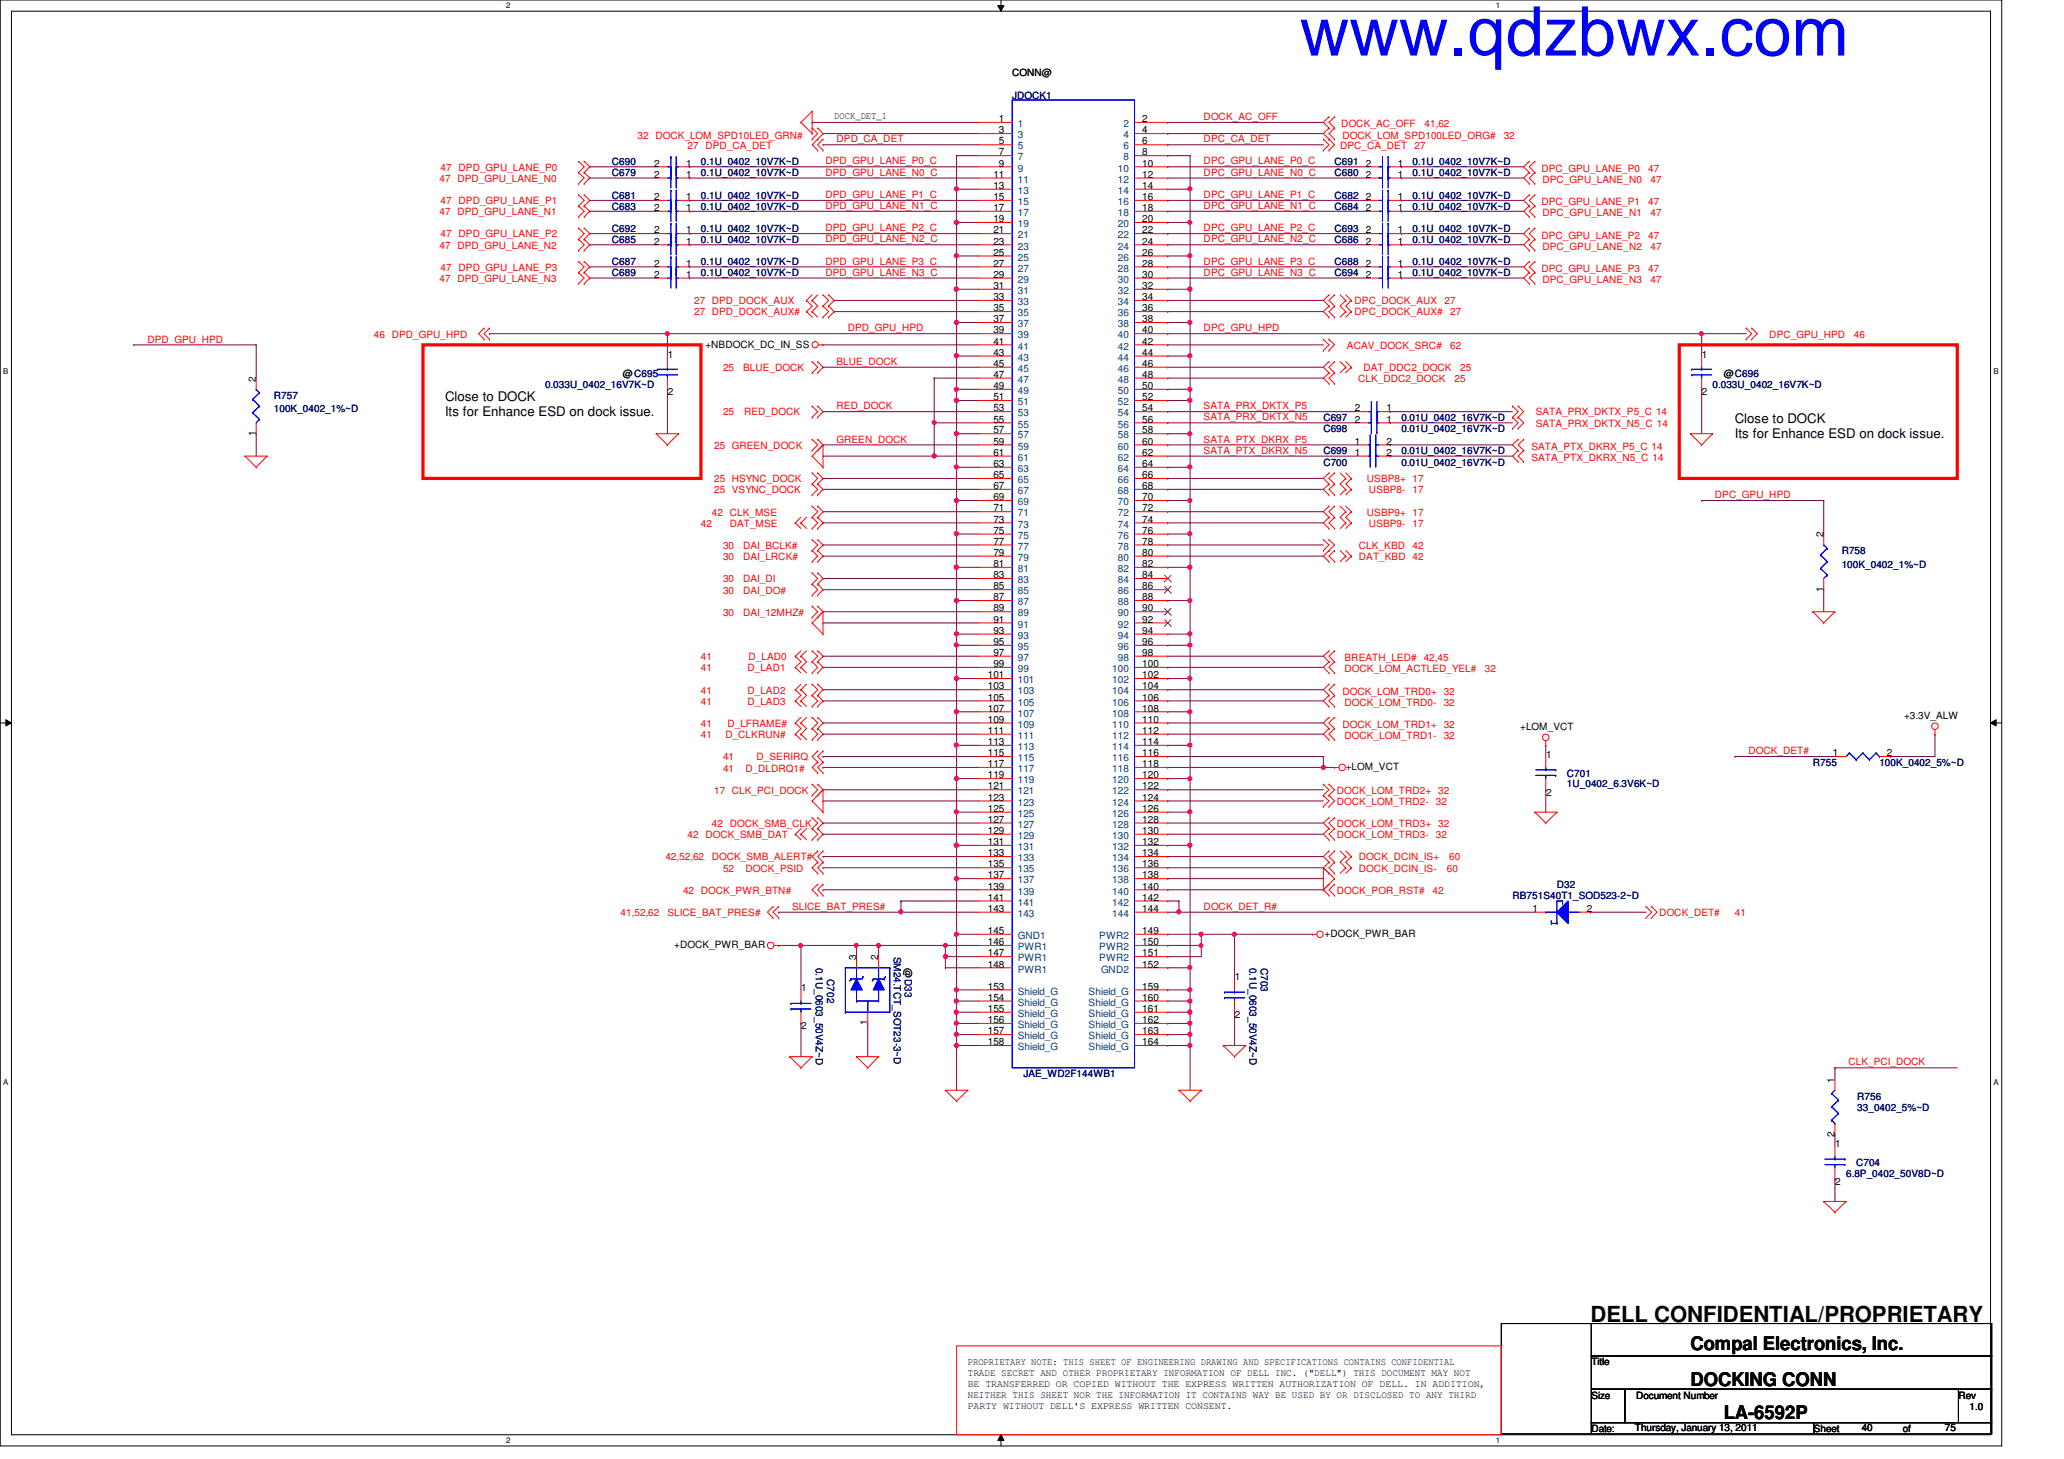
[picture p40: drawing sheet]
<svg xmlns="http://www.w3.org/2000/svg" width="297mm" height="210mm" viewBox="0 0 297 210" stroke-linecap="round" stroke-linejoin="round" font-family="sans-serif">
<defs><g id="words">
<text font-size="9.9" fill="#00f" x="187" y="8">www.qdzbwx.com</text>
<text font-size="3.2" x="228.9" y="190.2">DELL CONFIDENTIAL/PROPRIETARY</text>
<g font-size="2.7">
<text x="243.3" y="194.3">Compal Electronics, Inc.</text>
<text x="243.3" y="199.4">DOCKING CONN</text>
<text x="248.1" y="204.2">LA-6592P</text>
</g>
<g font-size="1.9">
<text x="64" y="57.7">Close to DOCK</text>
<text x="64" y="59.9">Its for Enhance ESD on dock issue.</text>
<text x="249.7" y="60.9">Close to DOCK</text>
<text x="249.7" y="63.1">Its for Enhance ESD on dock issue.</text>
</g>
<g font-size="1.4">
<text x="145.7" y="11">CONN@</text>
<text x="120.1" y="17.2">DOCK_DET_1</text>
<text x="143.8" y="17.6">1</text>
<text x="164.4" y="17.6">2</text>
<text x="94.1" y="24">2</text>
<text x="98.8" y="24">1</text>
<text x="143.8" y="19.2">3</text>
<text x="143.8" y="20.8">5</text>
<text x="143.8" y="22.4">7</text>
<text x="143.8" y="24">9</text>
<text x="164.4" y="19.2">4</text>
<text x="164.4" y="20.8">6</text>
<text x="164.4" y="22.4">8</text>
<text x="164.4" y="24">10</text>
<text x="196.6" y="24">2</text>
<text x="201.2" y="24">1</text>
<text x="94.1" y="28.8">2</text>
<text x="94.1" y="25.6">2</text>
<text x="98.8" y="28.8">1</text>
<text x="98.8" y="25.6">1</text>
<text x="143" y="25.6">11</text>
<text x="143" y="27.2">13</text>
<text x="143" y="28.8">15</text>
<text x="164.4" y="25.6">12</text>
<text x="164.4" y="27.2">14</text>
<text x="164.4" y="28.8">16</text>
<text x="196.6" y="25.6">2</text>
<text x="196.6" y="28.8">2</text>
<text x="201.2" y="25.6">1</text>
<text x="201.2" y="28.8">1</text>
<text x="94.1" y="33.6">2</text>
<text x="94.1" y="35.2">2</text>
<text x="94.1" y="30.4">2</text>
<text x="98.8" y="33.6">1</text>
<text x="98.8" y="35.2">1</text>
<text x="98.8" y="30.4">1</text>
<text x="143" y="30.4">17</text>
<text x="143" y="32">19</text>
<text x="143" y="33.6">21</text>
<text x="143" y="35.2">23</text>
<text x="164.4" y="30.4">18</text>
<text x="164.4" y="32">20</text>
<text x="164.4" y="33.6">22</text>
<text x="164.4" y="35.2">24</text>
<text x="196.6" y="33.6">2</text>
<text x="196.6" y="35.2">2</text>
<text x="196.6" y="30.4">2</text>
<text x="201.2" y="33.6">1</text>
<text x="201.2" y="35.2">1</text>
<text x="201.2" y="30.4">1</text>
<text x="94.1" y="38.4">2</text>
<text x="94.1" y="40">2</text>
<text x="98.8" y="38.4">1</text>
<text x="98.8" y="40">1</text>
<text x="143" y="36.8">25</text>
<text x="143" y="38.4">27</text>
<text x="143" y="40">29</text>
<text x="143" y="41.6">31</text>
<text x="164.4" y="36.8">26</text>
<text x="164.4" y="38.4">28</text>
<text x="164.4" y="40">30</text>
<text x="164.4" y="41.6">32</text>
<text x="196.6" y="40">2</text>
<text x="196.6" y="38.4">2</text>
<text x="201.2" y="40">1</text>
<text x="201.2" y="38.4">1</text>
<text x="143" y="43.2">33</text>
<text x="143" y="44.8">35</text>
<text x="143" y="46.4">37</text>
<text x="143" y="48">39</text>
<text x="164.4" y="43.2">34</text>
<text x="164.4" y="44.8">36</text>
<text x="164.4" y="46.4">38</text>
<text x="164.4" y="48">40</text>
<text x="96.1" y="51.4">1</text>
<text x="101.5" y="50">+NBDOCK_DC_IN_SS</text>
<text x="143" y="49.6">41</text>
<text x="143" y="51.2">43</text>
<text x="143" y="52.8">45</text>
<text x="164.4" y="49.6">42</text>
<text x="164.4" y="51.2">44</text>
<text x="164.4" y="52.8">46</text>
<text x="244.9" y="51.4">1</text>
<text x="36.8" y="54.9" transform="rotate(-90 36.8 54.9)">2</text>
<text x="89.7" y="54.2">@C695</text>
<text x="96.1" y="56.9">2</text>
<text x="143" y="54.4">47</text>
<text x="143" y="56">49</text>
<text x="143" y="57.6">51</text>
<text x="143" y="59.2">53</text>
<text x="164.4" y="54.4">48</text>
<text x="164.4" y="56">50</text>
<text x="164.4" y="57.6">52</text>
<text x="164.4" y="59.2">54</text>
<text x="195" y="59.2">2</text>
<text x="199.6" y="59.2">1</text>
<text x="244.9" y="56.9">2</text>
<text x="248.1" y="54.2">@C696</text>
<text x="36.8" y="62.7" transform="rotate(-90 36.8 62.7)">1</text>
<text x="143" y="60.8">55</text>
<text x="143" y="62.4">57</text>
<text x="143" y="64">59</text>
<text x="143" y="65.6">61</text>
<text x="164.4" y="60.8">56</text>
<text x="164.4" y="62.4">58</text>
<text x="164.4" y="64">60</text>
<text x="164.4" y="65.6">62</text>
<text x="195" y="60.8">2</text>
<text x="195" y="64">1</text>
<text x="195" y="65.6">1</text>
<text x="199.6" y="60.8">1</text>
<text x="199.6" y="64">2</text>
<text x="199.6" y="65.6">2</text>
<text x="143" y="67.2">63</text>
<text x="143" y="68.8">65</text>
<text x="143" y="70.4">67</text>
<text x="143" y="72">69</text>
<text x="164.4" y="67.2">64</text>
<text x="164.4" y="68.8">66</text>
<text x="164.4" y="70.4">68</text>
<text x="164.4" y="72">70</text>
<text x="143" y="73.6">71</text>
<text x="143" y="75.2">73</text>
<text x="143" y="76.8">75</text>
<text x="164.4" y="73.6">72</text>
<text x="164.4" y="75.2">74</text>
<text x="164.4" y="76.8">76</text>
<text x="262.4" y="77.3" transform="rotate(-90 262.4 77.3)">2</text>
<text x="143" y="78.4">77</text>
<text x="143" y="80">79</text>
<text x="143" y="81.6">81</text>
<text x="143" y="83.2">83</text>
<text x="164.4" y="78.4">78</text>
<text x="164.4" y="80">80</text>
<text x="164.4" y="81.6">82</text>
<text x="164.4" y="83.2">84</text>
<text x="143" y="84.8">85</text>
<text x="143" y="86.4">87</text>
<text x="143" y="88">89</text>
<text x="143" y="89.6">91</text>
<text x="164.4" y="84.8">86</text>
<text x="164.4" y="86.4">88</text>
<text x="164.4" y="88">90</text>
<text x="164.4" y="89.6">92</text>
<text x="262.4" y="85.1" transform="rotate(-90 262.4 85.1)">1</text>
<text x="143" y="91.2">93</text>
<text x="143" y="92.8">95</text>
<text x="143" y="94.4">97</text>
<text x="143" y="96">99</text>
<text x="164.4" y="91.2">94</text>
<text x="164.4" y="92.8">96</text>
<text x="164.4" y="94.4">98</text>
<text x="164.4" y="96">100</text>
<text x="142.2" y="97.6">101</text>
<text x="142.2" y="99.2">103</text>
<text x="142.2" y="100.8">105</text>
<text x="164.4" y="97.6">102</text>
<text x="164.4" y="99.2">104</text>
<text x="164.4" y="100.8">106</text>
<text x="142.2" y="102.4">107</text>
<text x="142.2" y="104">109</text>
<text x="142.2" y="105.6">111</text>
<text x="142.2" y="107.2">113</text>
<text x="164.4" y="102.4">108</text>
<text x="164.4" y="104">110</text>
<text x="164.4" y="105.6">112</text>
<text x="164.4" y="107.2">114</text>
<text x="218.8" y="105.1">+LOM_VCT</text>
<text x="274" y="103.5">+3.3V_ALW</text>
<text x="142.2" y="108.8">115</text>
<text x="142.2" y="110.4">117</text>
<text x="142.2" y="112">119</text>
<text x="142.2" y="113.6">121</text>
<text x="164.4" y="108.8">116</text>
<text x="164.4" y="110.4">118</text>
<text x="164.4" y="112">120</text>
<text x="164.4" y="113.6">122</text>
<text x="193.7" y="110.8">+LOM_VCT</text>
<text x="222.5" y="109">1</text>
<text x="263.8" y="108.8">1</text>
<text x="271.6" y="108.8">2</text>
<text x="142.2" y="115.2">123</text>
<text x="142.2" y="116.8">125</text>
<text x="142.2" y="118.4">127</text>
<text x="142.2" y="120">129</text>
<text x="164.4" y="115.2">124</text>
<text x="164.4" y="116.8">126</text>
<text x="164.4" y="118.4">128</text>
<text x="164.4" y="120">130</text>
<text x="222.5" y="114.5">2</text>
<text x="142.2" y="121.6">131</text>
<text x="142.2" y="123.2">133</text>
<text x="142.2" y="124.8">135</text>
<text x="164.4" y="121.6">132</text>
<text x="164.4" y="123.2">134</text>
<text x="164.4" y="124.8">136</text>
<text x="142.2" y="126.4">137</text>
<text x="142.2" y="128">139</text>
<text x="142.2" y="129.6">141</text>
<text x="142.2" y="131.2">143</text>
<text x="164.4" y="126.4">138</text>
<text x="164.4" y="128">140</text>
<text x="164.4" y="129.6">142</text>
<text x="164.4" y="131.2">144</text>
<text x="220.6" y="131.2">1</text>
<text x="228.4" y="131.2">2</text>
<text x="97" y="136.4">+DOCK_PWR_BAR</text>
<text x="142.2" y="134.4">145</text>
<text x="142.2" y="136">146</text>
<text x="142.2" y="137.6">147</text>
<text x="164.4" y="134.4">149</text>
<text x="164.4" y="136">150</text>
<text x="164.4" y="137.6">151</text>
<text x="190.6" y="134.8">+DOCK_PWR_BAR</text>
<text x="115.3" y="142.6">1</text>
<text x="123.2" y="138.1" transform="rotate(-90 123.2 138.1)">3</text>
<text x="126.4" y="138.1" transform="rotate(-90 126.4 138.1)">2</text>
<text x="130.2" y="139.2" transform="rotate(90 130.2 139.2)">@D33</text>
<text x="142.2" y="142.4">153</text>
<text x="142.2" y="144">154</text>
<text x="142.2" y="139.2">148</text>
<text x="164.4" y="139.2">152</text>
<text x="164.4" y="142.4">159</text>
<text x="164.4" y="144">160</text>
<text x="177.7" y="141">1</text>
<text x="115.3" y="148.1">2</text>
<text x="124.8" y="147.5" transform="rotate(-90 124.8 147.5)">1</text>
<text x="142.2" y="145.6">155</text>
<text x="142.2" y="147.2">156</text>
<text x="142.2" y="148.8">157</text>
<text x="164.4" y="145.6">161</text>
<text x="164.4" y="147.2">162</text>
<text x="164.4" y="148.8">163</text>
<text x="177.7" y="146.5">2</text>
<text x="142.2" y="150.4">158</text>
<text x="164.4" y="150.4">164</text>
<text x="264" y="155.7" transform="rotate(-90 264 155.7)">1</text>
<text x="264" y="163.5" transform="rotate(-90 264 163.5)">2</text>
<text x="264.1" y="165">1</text>
<text x="264.1" y="170.5">2</text>
<text x="139.3" y="196.4">PROPRIETARY NOTE: THIS SHEET OF ENGINEERING DRAWING AND SPECIFICATIONS CONTAINS CONFIDENTIAL</text>
<text x="139.3" y="198">TRADE SECRET AND OTHER PROPRIETARY INFORMATION OF DELL INC. (&quot;DELL&quot;) THIS DOCUMENT MAY NOT</text>
<text x="229" y="196.4">Title</text>
<text x="139.3" y="199.6">BE TRANSFERRED OR COPIED WITHOUT THE EXPRESS WRITTEN AUTHORIZATION OF DELL. IN ADDITION,</text>
<text x="139.3" y="201.1">NEITHER THIS SHEET NOR THE INFORMATION IT CONTAINS WAY BE USED BY OR DISCLOSED TO ANY THIRD</text>
<text x="139.3" y="202.7">PARTY WITHOUT DELL'S EXPRESS WRITTEN CONSENT.</text>
<text x="229" y="201.2">Size</text>
<text x="235.5" y="201.2">Document Number</text>
<text x="281.9" y="201.2">Rev</text>
<text x="283.5" y="202.8">1.0</text>
<text x="229" y="206">Date:</text>
<text x="235.3" y="205.9">Thursday, January 13, 2011</text>
<text x="261" y="206">Sheet</text>
<text x="267.9" y="205.9">40</text>
<text x="273.9" y="206">of</text>
<text x="279.9" y="205.9">75</text>
</g>
<g font-size="1.4" fill="#000080">
<text x="145.7" y="14.2">JDOCK1</text>
<text x="88" y="23.7">C690</text>
<text x="100.9" y="23.7">0.1U_0402_10V7K~D</text>
<text x="192.1" y="23.7">C691</text>
<text x="203.3" y="23.7">0.1U_0402_10V7K~D</text>
<text x="88" y="28.6">C681</text>
<text x="88" y="25.4">C679</text>
<text x="100.9" y="28.6">0.1U_0402_10V7K~D</text>
<text x="100.9" y="25.4">0.1U_0402_10V7K~D</text>
<text x="192.1" y="25.4">C680</text>
<text x="192.1" y="28.6">C682</text>
<text x="203.3" y="25.4">0.1U_0402_10V7K~D</text>
<text x="203.3" y="28.6">0.1U_0402_10V7K~D</text>
<text x="88" y="33.4">C692</text>
<text x="88" y="35">C685</text>
<text x="88" y="30.2">C683</text>
<text x="100.9" y="33.4">0.1U_0402_10V7K~D</text>
<text x="100.9" y="35">0.1U_0402_10V7K~D</text>
<text x="100.9" y="30.2">0.1U_0402_10V7K~D</text>
<text x="192.1" y="33.4">C693</text>
<text x="192.1" y="35">C686</text>
<text x="192.1" y="30.2">C684</text>
<text x="203.3" y="33.4">0.1U_0402_10V7K~D</text>
<text x="203.3" y="35">0.1U_0402_10V7K~D</text>
<text x="203.3" y="30.2">0.1U_0402_10V7K~D</text>
<text x="88" y="38.2">C687</text>
<text x="88" y="39.8">C689</text>
<text x="100.9" y="38.2">0.1U_0402_10V7K~D</text>
<text x="100.9" y="39.8">0.1U_0402_10V7K~D</text>
<text x="192.1" y="39.8">C694</text>
<text x="192.1" y="38.2">C688</text>
<text x="203.3" y="39.8">0.1U_0402_10V7K~D</text>
<text x="203.3" y="38.2">0.1U_0402_10V7K~D</text>
<text x="39.4" y="57.4">R757</text>
<text x="39.4" y="59.3">100K_0402_1%~D</text>
<text x="78.4" y="55.8">0.033U_0402_16V7K~D</text>
<text x="246.5" y="55.8">0.033U_0402_16V7K~D</text>
<text x="190.5" y="60.6">C697</text>
<text x="190.5" y="62.2">C698</text>
<text x="190.5" y="65.4">C699</text>
<text x="201.7" y="60.6">0.01U_0402_16V7K~D</text>
<text x="201.7" y="62.2">0.01U_0402_16V7K~D</text>
<text x="201.7" y="65.4">0.01U_0402_16V7K~D</text>
<text x="190.5" y="67">C700</text>
<text x="201.7" y="67">0.01U_0402_16V7K~D</text>
<text x="265" y="79.8">R758</text>
<text x="265" y="81.7">100K_0402_1%~D</text>
<text x="225.5" y="111.8">C701</text>
<text x="225.5" y="113.2">1U_0402_6.3V6K~D</text>
<text x="260.9" y="110.2">R755</text>
<text x="270.5" y="110.2">100K_0402_5%~D</text>
<text x="217.7" y="129.4">RB751S40T1_SOD523-2~D</text>
<text x="224.1" y="127.8">D32</text>
<text x="128.6" y="137.6" transform="rotate(90 128.6 137.6)">SM24.TCT_SOT23-3~D</text>
<text x="117.4" y="139.2" transform="rotate(90 117.4 139.2)">0.1U_0603_50V4Z~D</text>
<text x="119" y="140.8" transform="rotate(90 119 140.8)">C702</text>
<text x="179.8" y="139.2" transform="rotate(90 179.8 139.2)">0.1U_0603_50V4Z~D</text>
<text x="181.4" y="139.2" transform="rotate(90 181.4 139.2)">C703</text>
<text x="147.3" y="155">JAE_WD2F144WB1</text>
<text x="267.3" y="158.2">R756</text>
<text x="267.3" y="159.8">33_0402_5%~D</text>
<text x="267.1" y="167.8">C704</text>
<text x="265.7" y="169.4">6.8P_0402_50V8D~D</text>
</g>
<g font-size="1.4" fill="#f00">
<text x="173.2" y="17.3">DOCK_AC_OFF</text>
<text x="91.7" y="19.9">32 DOCK_LOM_SPD10LED_GRN#</text>
<text x="98.9" y="21.5">27 DPD_CA_DET</text>
<text x="118.8" y="23.7">DPD_GPU_LANE_P0_C</text>
<text x="120.4" y="20.5">DPD_CA_DET</text>
<text x="173.2" y="20.5">DPC_CA_DET</text>
<text x="173.2" y="23.7">DPC_GPU_LANE_P0_C</text>
<text x="192.9" y="21.5">DPC_CA_DET</text>
<text x="193" y="18.3">DOCK_AC_OFF</text>
<text x="193.2" y="19.9">DOCK_LOM_SPD100LED_ORG#</text>
<text x="203.6" y="21.5">27</text>
<text x="205" y="18.3">41,62</text>
<text x="216.4" y="19.9">32</text>
<text x="63.2" y="26.2">47 DPD_GPU_LANE_N0</text>
<text x="63.4" y="24.6">47 DPD_GPU_LANE_P0</text>
<text x="63.4" y="29.4">47 DPD_GPU_LANE_P1</text>
<text x="118.8" y="28.5">DPD_GPU_LANE_P1_C</text>
<text x="118.8" y="25.3">DPD_GPU_LANE_N0_C</text>
<text x="173.2" y="25.3">DPC_GPU_LANE_N0_C</text>
<text x="173.2" y="28.5">DPC_GPU_LANE_P1_C</text>
<text x="221.8" y="24.7">DPC_GPU_LANE_P0</text>
<text x="221.8" y="29.5">DPC_GPU_LANE_P1</text>
<text x="222" y="26.3">DPC_GPU_LANE_N0</text>
<text x="237.2" y="24.7">47</text>
<text x="237.2" y="29.5">47</text>
<text x="237.5" y="26.3">47</text>
<text x="63.2" y="31">47 DPD_GPU_LANE_N1</text>
<text x="63.2" y="35.8">47 DPD_GPU_LANE_N2</text>
<text x="63.4" y="34.2">47 DPD_GPU_LANE_P2</text>
<text x="118.8" y="33.3">DPD_GPU_LANE_P2_C</text>
<text x="118.8" y="34.9">DPD_GPU_LANE_N2_C</text>
<text x="118.8" y="30.1">DPD_GPU_LANE_N1_C</text>
<text x="173.2" y="33.3">DPC_GPU_LANE_P2_C</text>
<text x="173.2" y="34.9">DPC_GPU_LANE_N2_C</text>
<text x="173.2" y="30.1">DPC_GPU_LANE_N1_C</text>
<text x="221.8" y="34.3">DPC_GPU_LANE_P2</text>
<text x="222" y="35.9">DPC_GPU_LANE_N2</text>
<text x="222" y="31.1">DPC_GPU_LANE_N1</text>
<text x="237.2" y="34.3">47</text>
<text x="237.5" y="35.9">47</text>
<text x="237.5" y="31.1">47</text>
<text x="63.2" y="40.6">47 DPD_GPU_LANE_N3</text>
<text x="63.4" y="39">47 DPD_GPU_LANE_P3</text>
<text x="118.8" y="38.1">DPD_GPU_LANE_P3_C</text>
<text x="118.8" y="39.7">DPD_GPU_LANE_N3_C</text>
<text x="173.2" y="38.1">DPC_GPU_LANE_P3_C</text>
<text x="173.2" y="39.7">DPC_GPU_LANE_N3_C</text>
<text x="221.8" y="39.1">DPC_GPU_LANE_P3</text>
<text x="222" y="40.7">DPC_GPU_LANE_N3</text>
<text x="237.2" y="39.1">47</text>
<text x="237.5" y="40.7">47</text>
<text x="99.9" y="45.4">27 DPD_DOCK_AUX#</text>
<text x="99.9" y="43.8">27 DPD_DOCK_AUX</text>
<text x="122" y="47.7">DPD_GPU_HPD</text>
<text x="173.2" y="47.7">DPC_GPU_HPD</text>
<text x="194.9" y="43.8">DPC_DOCK_AUX</text>
<text x="194.9" y="45.4">DPC_DOCK_AUX#</text>
<text x="207.9" y="43.8">27</text>
<text x="208.7" y="45.4">27</text>
<text x="21.2" y="49.3">DPD_GPU_HPD</text>
<text x="53.8" y="48.6">46 DPD_GPU_HPD</text>
<text x="104.1" y="53.4">25</text>
<text x="106.9" y="53.4">BLUE_DOCK</text>
<text x="120.4" y="52.5">BLUE_DOCK</text>
<text x="193.8" y="50.2">ACAV_DOCK_SRC#</text>
<text x="196.2" y="53.4">DAT_DDC2_DOCK</text>
<text x="208.7" y="50.2">62</text>
<text x="210.1" y="53.4">25</text>
<text x="254.6" y="48.6">DPC_GPU_HPD</text>
<text x="266.8" y="48.6">46</text>
<text x="104.1" y="59.8">25</text>
<text x="107.1" y="59.8">RED_DOCK</text>
<text x="120.4" y="58.9">RED_DOCK</text>
<text x="173.2" y="58.9">SATA_PRX_DKTX_P5</text>
<text x="195.4" y="55">CLK_DDC2_DOCK</text>
<text x="209.3" y="55">25</text>
<text x="221" y="59.8">SATA_PRX_DKTX_P5_C 14</text>
<text x="102.8" y="64.6">25 GREEN_DOCK</text>
<text x="120.4" y="63.7">GREEN_DOCK</text>
<text x="173.2" y="60.5">SATA_PRX_DKTX_N5</text>
<text x="173.2" y="63.7">SATA_PTX_DKRX_P5</text>
<text x="173.2" y="65.3">SATA_PTX_DKRX_N5</text>
<text x="220.4" y="64.7">SATA_PTX_DKRX_P5_C 14</text>
<text x="221" y="61.4">SATA_PRX_DKTX_N5_C 14</text>
<text x="102.8" y="71">25 VSYNC_DOCK</text>
<text x="102.8" y="69.4">25 HSYNC_DOCK</text>
<text x="196.7" y="69.4">USBP8+ 17</text>
<text x="197" y="71">USBP8- 17</text>
<text x="220.4" y="66.3">SATA_PTX_DKRX_N5_C 14</text>
<text x="246.8" y="71.7">DPC_GPU_HPD</text>
<text x="100.9" y="75.8">42</text>
<text x="102.4" y="74.2">42 CLK_MSE</text>
<text x="105" y="75.8">DAT_MSE</text>
<text x="196.7" y="74.2">USBP9+ 17</text>
<text x="197" y="75.8">USBP9- 17</text>
<text x="104.1" y="79">30</text>
<text x="104.1" y="80.6">30</text>
<text x="104.1" y="83.8">30</text>
<text x="106.9" y="79">DAI_BCLK#</text>
<text x="106.9" y="80.6">DAI_LRCK#</text>
<text x="106.9" y="83.8">DAI_DI</text>
<text x="195.6" y="80.6">DAT_KBD 42</text>
<text x="195.6" y="79">CLK_KBD</text>
<text x="203.3" y="79">42</text>
<text x="104.1" y="85.4">30</text>
<text x="104.1" y="88.6">30</text>
<text x="106.9" y="85.4">DAI_DO#</text>
<text x="106.9" y="88.6">DAI_12MHZ#</text>
<text x="100.9" y="95">41</text>
<text x="107.7" y="95">D_LAD0</text>
<text x="193.5" y="95.1">BREATH_LED#</text>
<text x="204.9" y="95.1">42,45</text>
<text x="100.9" y="96.6">41</text>
<text x="100.9" y="99.8">41</text>
<text x="100.9" y="101.4">41</text>
<text x="107.6" y="96.6">D_LAD1</text>
<text x="107.6" y="99.8">D_LAD2</text>
<text x="107.6" y="101.4">D_LAD3</text>
<text x="193.2" y="99.9">DOCK_LOM_TRD0+ 32</text>
<text x="193.5" y="101.5">DOCK_LOM_TRD0-</text>
<text x="193.5" y="96.7">DOCK_LOM_ACTLED_YEL#</text>
<text x="207.8" y="101.5">32</text>
<text x="213.7" y="96.7">32</text>
<text x="100.9" y="104.6">41</text>
<text x="100.9" y="106.2">41</text>
<text x="104.4" y="106.2">D_CLKRUN#</text>
<text x="104.7" y="104.6">D_LFRAME#</text>
<text x="193.2" y="104.7">DOCK_LOM_TRD1+ 32</text>
<text x="193.5" y="106.3">DOCK_LOM_TRD1-</text>
<text x="207.8" y="106.3">32</text>
<text x="104.1" y="109.4">41</text>
<text x="104.1" y="111">41</text>
<text x="107.3" y="111">D_DLDRQ1#</text>
<text x="108.9" y="109.4">D_SERIRQ</text>
<text x="251.6" y="108.5">DOCK_DET#</text>
<text x="102.4" y="119">42 DOCK_SMB_CLK</text>
<text x="102.8" y="114.2">17 CLK_PCI_DOCK</text>
<text x="192.4" y="115.8">DOCK_LOM_TRD2- 32</text>
<text x="192.4" y="114.2">DOCK_LOM_TRD2+ 32</text>
<text x="192.4" y="119">DOCK_LOM_TRD3+ 32</text>
<text x="95.8" y="123.8">42,52,62</text>
<text x="98.9" y="120.6">42 DOCK_SMB_DAT</text>
<text x="102.4" y="123.8">DOCK_SMB_ALERT#</text>
<text x="104.1" y="125.4">52</text>
<text x="107.3" y="125.4">DOCK_PSID</text>
<text x="192.4" y="120.6">DOCK_LOM_TRD3- 32</text>
<text x="195.6" y="123.8">DOCK_DCIN_IS+</text>
<text x="195.6" y="125.4">DOCK_DCIN_IS-</text>
<text x="208.2" y="125.4">60</text>
<text x="208.6" y="123.8">60</text>
<text x="89.3" y="131.8">41,52,62</text>
<text x="96.1" y="131.8">SLICE_BAT_PRES#</text>
<text x="98.3" y="128.6">42 DOCK_PWR_BTN#</text>
<text x="114" y="130.9">SLICE_BAT_PRES#</text>
<text x="173.2" y="130.9">DOCK_DET_R#</text>
<text x="192.4" y="128.6">DOCK_POR_RST#</text>
<text x="206.2" y="128.6">42</text>
<text x="238.8" y="131.8">DOCK_DET#</text>
<text x="249.7" y="131.8">41</text>
<text x="266" y="153.3">CLK_PCI_DOCK</text>
</g>
<g font-size="1.4" fill="#004080">
<text x="146.5" y="18.3">1</text>
<text x="146.5" y="19.9">3</text>
<text x="146.5" y="21.5">5</text>
<text x="146.5" y="23.1">7</text>
<text x="161.7" y="18.3">2</text>
<text x="161.7" y="19.9">4</text>
<text x="161.7" y="21.5">6</text>
<text x="161.7" y="23.1">8</text>
<text x="146.5" y="24.7">9</text>
<text x="146.5" y="26.3">11</text>
<text x="146.5" y="27.9">13</text>
<text x="146.5" y="29.5">15</text>
<text x="160.9" y="24.7">10</text>
<text x="160.9" y="26.3">12</text>
<text x="160.9" y="27.9">14</text>
<text x="160.9" y="29.5">16</text>
<text x="146.5" y="31.1">17</text>
<text x="146.5" y="32.7">19</text>
<text x="146.5" y="34.3">21</text>
<text x="146.5" y="35.9">23</text>
<text x="160.9" y="31.1">18</text>
<text x="160.9" y="32.7">20</text>
<text x="160.9" y="34.3">22</text>
<text x="160.9" y="35.9">24</text>
<text x="146.5" y="37.5">25</text>
<text x="146.5" y="39.1">27</text>
<text x="146.5" y="40.7">29</text>
<text x="160.9" y="37.5">26</text>
<text x="160.9" y="39.1">28</text>
<text x="160.9" y="40.7">30</text>
<text x="146.5" y="42.3">31</text>
<text x="146.5" y="43.9">33</text>
<text x="146.5" y="45.5">35</text>
<text x="146.5" y="47.1">37</text>
<text x="160.9" y="42.3">32</text>
<text x="160.9" y="43.9">34</text>
<text x="160.9" y="45.5">36</text>
<text x="160.9" y="47.1">38</text>
<text x="146.5" y="48.7">39</text>
<text x="146.5" y="50.3">41</text>
<text x="146.5" y="51.9">43</text>
<text x="146.5" y="53.5">45</text>
<text x="160.9" y="48.7">40</text>
<text x="160.9" y="50.3">42</text>
<text x="160.9" y="51.9">44</text>
<text x="160.9" y="53.5">46</text>
<text x="146.5" y="55.1">47</text>
<text x="146.5" y="56.7">49</text>
<text x="146.5" y="58.3">51</text>
<text x="146.5" y="59.9">53</text>
<text x="160.9" y="55.1">48</text>
<text x="160.9" y="56.7">50</text>
<text x="160.9" y="58.3">52</text>
<text x="160.9" y="59.9">54</text>
<text x="146.5" y="61.5">55</text>
<text x="146.5" y="63.1">57</text>
<text x="146.5" y="64.7">59</text>
<text x="160.9" y="61.5">56</text>
<text x="160.9" y="63.1">58</text>
<text x="160.9" y="64.7">60</text>
<text x="146.5" y="66.3">61</text>
<text x="146.5" y="67.9">63</text>
<text x="146.5" y="69.5">65</text>
<text x="146.5" y="71.1">67</text>
<text x="160.9" y="66.3">62</text>
<text x="160.9" y="67.9">64</text>
<text x="160.9" y="69.5">66</text>
<text x="160.9" y="71.1">68</text>
<text x="146.5" y="72.7">69</text>
<text x="146.5" y="74.3">71</text>
<text x="146.5" y="75.9">73</text>
<text x="146.5" y="77.5">75</text>
<text x="160.9" y="72.7">70</text>
<text x="160.9" y="74.3">72</text>
<text x="160.9" y="75.9">74</text>
<text x="160.9" y="77.5">76</text>
<text x="146.5" y="79.1">77</text>
<text x="146.5" y="80.7">79</text>
<text x="146.5" y="82.3">81</text>
<text x="146.5" y="83.9">83</text>
<text x="160.9" y="79.1">78</text>
<text x="160.9" y="80.7">80</text>
<text x="160.9" y="82.3">82</text>
<text x="160.9" y="83.9">84</text>
<text x="146.5" y="85.5">85</text>
<text x="146.5" y="87.1">87</text>
<text x="146.5" y="88.7">89</text>
<text x="160.9" y="85.5">86</text>
<text x="160.9" y="87.1">88</text>
<text x="160.9" y="88.7">90</text>
<text x="146.5" y="90.3">91</text>
<text x="146.5" y="91.9">93</text>
<text x="146.5" y="93.5">95</text>
<text x="146.5" y="95.1">97</text>
<text x="160.9" y="90.3">92</text>
<text x="160.9" y="91.9">94</text>
<text x="160.9" y="93.5">96</text>
<text x="160.9" y="95.1">98</text>
<text x="146.5" y="96.7">99</text>
<text x="146.5" y="98.3">101</text>
<text x="146.5" y="99.9">103</text>
<text x="146.5" y="101.5">105</text>
<text x="160.1" y="96.7">100</text>
<text x="160.1" y="98.3">102</text>
<text x="160.1" y="99.9">104</text>
<text x="160.1" y="101.5">106</text>
<text x="146.5" y="103.1">107</text>
<text x="146.5" y="104.7">109</text>
<text x="146.5" y="106.3">111</text>
<text x="146.5" y="107.9">113</text>
<text x="160.1" y="103.1">108</text>
<text x="160.1" y="104.7">110</text>
<text x="160.1" y="106.3">112</text>
<text x="160.1" y="107.9">114</text>
<text x="146.5" y="109.5">115</text>
<text x="146.5" y="111.1">117</text>
<text x="146.5" y="112.7">119</text>
<text x="160.1" y="109.5">116</text>
<text x="160.1" y="111.1">118</text>
<text x="160.1" y="112.7">120</text>
<text x="146.5" y="114.3">121</text>
<text x="146.5" y="115.9">123</text>
<text x="146.5" y="117.5">125</text>
<text x="146.5" y="119.1">127</text>
<text x="160.1" y="114.3">122</text>
<text x="160.1" y="115.9">124</text>
<text x="160.1" y="117.5">126</text>
<text x="160.1" y="119.1">128</text>
<text x="146.5" y="120.7">129</text>
<text x="146.5" y="122.3">131</text>
<text x="146.5" y="123.9">133</text>
<text x="146.5" y="125.5">135</text>
<text x="160.1" y="120.7">130</text>
<text x="160.1" y="122.3">132</text>
<text x="160.1" y="123.9">134</text>
<text x="160.1" y="125.5">136</text>
<text x="146.5" y="127.1">137</text>
<text x="146.5" y="128.7">139</text>
<text x="146.5" y="130.3">141</text>
<text x="146.5" y="131.9">143</text>
<text x="160.1" y="127.1">138</text>
<text x="160.1" y="128.7">140</text>
<text x="160.1" y="130.3">142</text>
<text x="160.1" y="131.9">144</text>
<text x="146.5" y="135.1">GND1</text>
<text x="146.5" y="136.7">PWR1</text>
<text x="158.2" y="135.1">PWR2</text>
<text x="158.2" y="136.7">PWR2</text>
<text x="146.5" y="143.1">Shield_G</text>
<text x="146.5" y="138.3">PWR1</text>
<text x="146.5" y="139.9">PWR1</text>
<text x="156.7" y="143.1">Shield_G</text>
<text x="158.2" y="138.3">PWR2</text>
<text x="158.5" y="139.9">GND2</text>
<text x="146.5" y="144.7">Shield_G</text>
<text x="146.5" y="146.3">Shield_G</text>
<text x="146.5" y="147.9">Shield_G</text>
<text x="146.5" y="149.5">Shield_G</text>
<text x="156.7" y="144.7">Shield_G</text>
<text x="156.7" y="146.3">Shield_G</text>
<text x="156.7" y="147.9">Shield_G</text>
<text x="156.7" y="149.5">Shield_G</text>
<text x="146.5" y="151.1">Shield_G</text>
<text x="156.7" y="151.1">Shield_G</text>
</g>
<g font-size="1.1">
<text x="72.9" y="1.1">2</text>
<text x="215.3" y="1.1">1</text>
<text x=".5" y="53.8">B</text>
<text x="286.9" y="53.8">B</text>
<text x=".5" y="156.2">A</text>
<text x="286.9" y="156.2">A</text>
<text x="72.9" y="207.6">2</text>
<text x="215.3" y="207.6">1</text>
</g>
</g></defs>
<path d="M0 0h288.1v208h-288.1zM1.6 1.6h284.9v204.8h-284.9z" fill="none" stroke="#000" stroke-width=".14"/>
<g fill="#fff">
<path d="M72.9 .2h.5v1.2h-.5z"/>
<path d="M72.9 206.6h.5v1.2h-.5z"/>
</g>
<path d="M143.6 .8h.9l-.4 .8zM144.1 0v1.6M144.1 206.4l.4 .8h-.9zM144.1 206.4v1.6" fill="none" stroke="#000" stroke-width=".14"/>
<path d="M143.6 .8h.9l-.4 .8zM144.1 206.4l.4 .8h-.9z" fill="#000"/>
<g fill="#fff">
<path d="M215.3 .2h.6v1.2h-.6z"/>
<path d="M215.3 206.6h.6v1.2h-.6z"/>
<path d="M.5 52.8h.7v1.2h-.7z"/>
<path d="M286.9 52.8h.7v1.2h-.7z"/>
<path d="M.5 155.2h.7v1.2h-.7z"/>
<path d="M286.9 155.2h.7v1.2h-.7z"/>
</g>
<path d="M0 104h1.6M.8 103.5l.8 .5-.8 .4zM286.5 104l.8-.5v.9zM286.5 104h1.6" fill="none" stroke="#000" stroke-width=".14"/>
<path d="M.8 103.5l.8 .5-.8 .4zM286.5 104l.8-.5v.9z" fill="#000"/>
<path d="M116.9 17.6h.1M116.9 17.6h24M168.1 17.6h.1M168.1 17.6h22.4M168.1 20.8h.1M168.1 20.8h22.4M118.4 75.2h.1M118.4 75.2h22.5M136.1 136h.1M136.1 136h4.8" fill="none" stroke="#800040" stroke-width=".14"/>
<circle cx="136.1" cy="136" r=".3" fill="#f0f"/>
<circle cx="136.1" cy="136" r=".3" fill="none" stroke="#f0f" stroke-width=".14"/>
<path d="M126.4 136h.1M126.4 136h9.7" fill="none" stroke="#800040" stroke-width=".14"/>
<circle cx="126.4" cy="136" r=".3" fill="#f0f"/>
<circle cx="126.4" cy="136" r=".3" fill="none" stroke="#f0f" stroke-width=".14"/>
<g fill="none" stroke="#800040" stroke-width=".14">
<path d="M118.4 19.2h.1M118.4 19.2h22.5M137.7 22.4h.1M137.7 32h.1M137.7 22.4h3.2M137.7 32v4.8M118.4 59.2h.1M118.4 52.8h.1M118.4 59.2h22.5M118.4 52.8h22.5M118.4 73.6h.1M118.4 64h.1"/>
<path d="M118.4 70.4h.1M118.4 78.4h.1M118.4 73.6h22.5M118.4 64h22.5M118.4 70.4h22.5M118.4 78.4h22.5M118.4 84.8h.1M118.4 80h.1M118.4 83.2h.1M118.4 88h.1M118.4 96h.1M118.4 94.4h.1"/>
<path d="M118.4 99.2h.1M118.4 84.8h22.5M118.4 80h22.5M118.4 83.2h22.5M118.4 88h22.5M118.4 96h22.5M118.4 94.4h22.5M118.4 99.2h22.5M118.4 100.8h.1M118.4 105.6h.1M118.4 108.8h.1M118.4 118.4h.1"/>
<path d="M118.4 104h.1M118.4 110.4h.1M118.4 113.6h.1M118.4 100.8h22.5M118.4 105.6h22.5M118.4 108.8h22.5M118.4 118.4h22.5M118.4 104h22.5M118.4 110.4h22.5M118.4 113.6h22.5M118.4 124.8h.1M118.4 120h.1"/>
<path d="M118.4 123.2h.1M118.4 128h.1M118.4 124.8h22.5M118.4 120h22.5M118.4 123.2h22.5M118.4 128h22.5"/>
</g>
<circle cx="137.7" cy="32" r=".31" fill="#f0f"/>
<circle cx="137.7" cy="32" r=".31" fill="none" stroke="#f0f" stroke-width=".14"/>
<path d="M137.7 46.4h.1M137.7 56h.1M137.7 46.4h3.2M137.7 56v1.6" fill="none" stroke="#800040" stroke-width=".14"/>
<circle cx="137.7" cy="56" r=".31" fill="#f0f"/>
<circle cx="137.7" cy="56" r=".31" fill="none" stroke="#f0f" stroke-width=".14"/>
<path d="M137.7 62.4h.1M137.7 62.4v4.8" fill="none" stroke="#800040" stroke-width=".14"/>
<circle cx="137.7" cy="62.4" r=".31" fill="#f0f"/>
<circle cx="137.7" cy="62.4" r=".31" fill="none" stroke="#f0f" stroke-width=".14"/>
<path d="M134.4 65.6h.1M134.4 65.6h6.5" fill="none" stroke="#800040" stroke-width=".14"/>
<circle cx="134.4" cy="65.6" r=".31" fill="#f0f"/>
<circle cx="134.4" cy="65.6" r=".31" fill="none" stroke="#f0f" stroke-width=".14"/>
<g fill="none" stroke="#800040" stroke-width=".14">
<path d="M118.4 68.8h.1M118.4 68.8h22.5M137.7 72h.1M137.7 76.8h.1M137.7 72h3.2M137.7 76.8h3.2M118.4 89.6h.1M118.4 89.6h22.5M137.7 81.6h.1M137.7 91.2h.1M137.7 92.8h.1M137.7 97.6h.1"/>
<path d="M137.7 81.6h3.2M137.7 91.2h3.2M137.7 92.8h3.2M137.7 97.6h3.2M137.7 102.4h.1M137.7 102.4h3.2M137.7 102.4v4.8"/>
</g>
<circle cx="137.7" cy="102.4" r=".31" fill="#f0f"/>
<circle cx="137.7" cy="102.4" r=".31" fill="none" stroke="#f0f" stroke-width=".14"/>
<path d="M118.4 115.2h.1M118.4 115.2h22.5M137.7 107.2h.1M137.7 116.8h.1M137.7 107.2h3.2M137.7 116.8v4.8" fill="none" stroke="#800040" stroke-width=".14"/>
<circle cx="137.7" cy="116.8" r=".31" fill="#f0f"/>
<circle cx="137.7" cy="116.8" r=".31" fill="none" stroke="#f0f" stroke-width=".14"/>
<g fill="none" stroke="#800040" stroke-width=".14">
<path d="M168.1 19.2h.1M168.1 19.2h22.4M168.1 38.4h.1M168.1 33.6h.1M168.1 35.2h.1M168.1 30.4h.1M168.1 24h.1M168.1 25.6h.1M168.1 38.4h28.8M168.1 33.6h28.8M168.1 35.2h28.8M168.1 30.4h28.8"/>
<path d="M168.1 24h28.8M168.1 25.6h28.8M171.3 22.4h.1M171.3 22.4v4.8M168.1 59.2h.1M168.1 40h.1M168.1 46.4h.1M168.1 49.6h.1M168.1 54.4h.1M168.1 52.8h.1M168.1 59.2h27.2M168.1 40h28.8"/>
<path d="M168.1 46.4h3.2M168.1 49.6h22.4M168.1 54.4h22.4M168.1 52.8h22.4M200.1 59.2h.1M200.1 59.2h17.6M168.1 60.8h.1M168.1 75.2h.1M168.1 73.6h.1M168.1 68.8h.1M168.1 70.4h.1M168.1 78.4h.1"/>
<path d="M168.1 62.4h.1M168.1 72h.1M168.1 76.8h.1M168.1 60.8h27.2M168.1 75.2h22.4M168.1 73.6h22.4M168.1 68.8h22.4M168.1 70.4h22.4M168.1 78.4h22.4M168.1 62.4h3.2M168.1 72h3.2M168.1 76.8h3.2"/>
<path d="M168.1 80h.1M168.1 99.2h.1M168.1 86.4h.1M168.1 80h22.4M168.1 99.2h22.4M168.1 86.4h3.2M171.3 91.2h.1M171.3 91.2v1.6M168.1 100.8h.1M168.1 115.2h.1M168.1 113.6h.1M168.1 100.8h22.4"/>
<path d="M168.1 115.2h22.4M168.1 113.6h22.4M137.7 126.4h.1M137.7 126.4h3.2M264.1 153.6h.1M264.1 153.6v1.6M264.1 153.6h17.6M264.1 169.6h.1M264.1 163.2h.1M264.1 163.2v1.6M264.1 169.6v3.2"/>
</g>
<circle cx="171.2" cy="91.2" r=".3" fill="#f0f"/>
<circle cx="171.2" cy="91.2" r=".3" fill="none" stroke="#f0f" stroke-width=".14"/>
<path d="M168.1 94.4h.1M168.1 96h.1M168.1 94.4h22.4M168.1 96h22.4M171.3 102.4h.1M171.3 102.4v4.8" fill="none" stroke="#800040" stroke-width=".14"/>
<circle cx="171.2" cy="102.4" r=".3" fill="#f0f"/>
<circle cx="171.2" cy="102.4" r=".3" fill="none" stroke="#f0f" stroke-width=".14"/>
<path d="M168.1 105.6h.1M168.1 104h.1M168.1 108.8h.1M168.1 110.4h.1M168.1 105.6h22.4M168.1 104h22.4M168.1 108.8h22.4M168.1 110.4h22.4" fill="none" stroke="#800040" stroke-width=".14"/>
<circle cx="190.5" cy="110.4" r=".3" fill="#f0f"/>
<circle cx="190.5" cy="110.4" r=".3" fill="none" stroke="#f0f" stroke-width=".14"/>
<g fill="none" stroke="#800040" stroke-width=".14">
<path d="M168.1 112h.1M168.1 116.8h.1M168.1 118.4h.1M168.1 112h3.2M168.1 116.8h3.2M168.1 118.4h22.4M190.5 108.8h.1M190.5 108.8v1.6M168.1 120h.1M168.1 126.4h.1M168.1 124.8h.1M168.1 123.2h.1"/>
<path d="M168.1 128h.1M168.1 131.2h.1M168.1 129.6h.1M168.1 120h22.4M168.1 126.4h22.4M168.1 124.8h22.4M168.1 123.2h22.4M168.1 128h22.4M168.1 131.2h1.6M168.1 129.6h1.6M137.7 145.6h.1M137.7 147.2h.1"/>
<path d="M137.7 148.8h.1M137.7 145.6h3.2M137.7 147.2h3.2M137.7 148.8h3.2"/>
</g>
<circle cx="137.7" cy="148.8" r=".31" fill="#f0f"/>
<circle cx="137.7" cy="148.8" r=".31" fill="none" stroke="#f0f" stroke-width=".14"/>
<path d="M137.7 150.4h.1M137.7 150.4h3.2" fill="none" stroke="#800040" stroke-width=".14"/>
<circle cx="137.7" cy="150.4" r=".31" fill="#f0f"/>
<circle cx="137.7" cy="150.4" r=".31" fill="none" stroke="#f0f" stroke-width=".14"/>
<path d="M171.3 145.6h.1M171.3 145.6v1.6" fill="none" stroke="#800040" stroke-width=".14"/>
<circle cx="171.2" cy="145.6" r=".31" fill="#f0f"/>
<circle cx="171.2" cy="145.6" r=".31" fill="none" stroke="#f0f" stroke-width=".14"/>
<path d="M136.1 137.6h.1M136.1 137.6v1.6M136.1 137.6h4.8M168.1 148.8h.1M168.1 150.4h.1M168.1 148.8h3.2M168.1 150.4h3.2" fill="none" stroke="#800040" stroke-width=".14"/>
<circle cx="136" cy="137.6" r=".31" fill="#f0f"/>
<circle cx="136" cy="137.6" r=".31" fill="none" stroke="#f0f" stroke-width=".14"/>
<path d="M136.1 139.2h.1M136.1 139.2h4.8M168.1 137.6h.1M172.9 136h.1M172.9 136v1.6h-4.8M177.7 134.4h.1M177.7 134.4h11.2" fill="none" stroke="#800040" stroke-width=".14"/>
<circle cx="177.7" cy="134.4" r=".31" fill="#f0f"/>
<circle cx="177.7" cy="134.4" r=".31" fill="none" stroke="#f0f" stroke-width=".14"/>
<path d="M168.1 134.4h.1M168.1 134.4h4.8" fill="none" stroke="#800040" stroke-width=".14"/>
<circle cx="172.8" cy="134.4" r=".3" fill="#f0f"/>
<circle cx="172.8" cy="134.4" r=".3" fill="none" stroke="#f0f" stroke-width=".14"/>
<path d="M168.1 136h.1M168.1 136h4.8" fill="none" stroke="#800040" stroke-width=".14"/>
<circle cx="172.8" cy="136" r=".3" fill="#f0f"/>
<circle cx="172.8" cy="136" r=".3" fill="none" stroke="#f0f" stroke-width=".14"/>
<path d="M244.9 48h.1M244.9 48h6.4M200.1 60.8h.1M200.1 60.8h17.6M136.1 136h.1M136.1 136v1.6M172.9 134.4h.1M172.9 134.4v1.6" fill="none" stroke="#800040" stroke-width=".14"/>
<circle cx="244.9" cy="48" r=".3" fill="#f0f"/>
<circle cx="244.9" cy="48" r=".3" fill="none" stroke="#f0f" stroke-width=".14"/>
<path d="M137.7 126.4h.1M137.7 126.4v8M169.7 129.6h.1M169.7 129.6v1.6" fill="none" stroke="#800040" stroke-width=".14"/>
<circle cx="137.7" cy="126.4" r=".31" fill="#f0f"/>
<circle cx="137.7" cy="126.4" r=".31" fill="none" stroke="#f0f" stroke-width=".14"/>
<path d="M171.3 116.8h.1M171.3 116.8v4.8" fill="none" stroke="#800040" stroke-width=".14"/>
<circle cx="171.2" cy="116.8" r=".3" fill="#f0f"/>
<circle cx="171.2" cy="116.8" r=".3" fill="none" stroke="#f0f" stroke-width=".14"/>
<path d="M137.7 57.6h.1M137.7 57.6h3.2M171.3 57.6h.1M171.3 57.6v4.8" fill="none" stroke="#800040" stroke-width=".14"/>
<circle cx="171.2" cy="57.6" r=".31" fill="#f0f"/>
<circle cx="171.2" cy="57.6" r=".31" fill="none" stroke="#f0f" stroke-width=".14"/>
<path d="M171.3 121.6h.1M171.3 121.6v17.6" fill="none" stroke="#800040" stroke-width=".14"/>
<circle cx="171.2" cy="121.6" r=".31" fill="#f0f"/>
<circle cx="171.2" cy="121.6" r=".31" fill="none" stroke="#f0f" stroke-width=".14"/>
<path d="M171.3 27.2h.1M171.3 27.2v4.8" fill="none" stroke="#800040" stroke-width=".14"/>
<circle cx="171.2" cy="27.2" r=".3" fill="#f0f"/>
<circle cx="171.2" cy="27.2" r=".3" fill="none" stroke="#f0f" stroke-width=".14"/>
<path d="M137.7 86.4h.1M137.7 86.4v4.8" fill="none" stroke="#800040" stroke-width=".14"/>
<circle cx="137.7" cy="86.4" r=".31" fill="#f0f"/>
<circle cx="137.7" cy="86.4" r=".31" fill="none" stroke="#f0f" stroke-width=".14"/>
<path d="M137.7 51.2h.1M137.7 51.2v4.8" fill="none" stroke="#800040" stroke-width=".14"/>
<circle cx="137.7" cy="51.2" r=".31" fill="#f0f"/>
<circle cx="137.7" cy="51.2" r=".31" fill="none" stroke="#f0f" stroke-width=".14"/>
<path d="M137.7 57.6h.1M137.7 57.6v4.8" fill="none" stroke="#800040" stroke-width=".14"/>
<circle cx="137.6" cy="57.6" r=".32" fill="#f0f"/>
<circle cx="137.6" cy="57.6" r=".32" fill="none" stroke="#f0f" stroke-width=".14"/>
<path d="M137.7 36.8h.1M137.7 36.8h3.2M168.1 27.2h.1M168.1 27.2h3.2M171.3 51.2h.1M171.3 51.2v4.8M168.1 145.6h.1M168.1 145.6h3.2" fill="none" stroke="#800040" stroke-width=".14"/>
<circle cx="171.2" cy="51.2" r=".3" fill="#f0f"/>
<circle cx="171.2" cy="51.2" r=".3" fill="none" stroke="#f0f" stroke-width=".14"/>
<path d="M168.1 81.6h.1M168.1 81.6h3.2M171.3 81.6h.1M171.3 81.6v4.8" fill="none" stroke="#800040" stroke-width=".14"/>
<circle cx="171.2" cy="81.6" r=".31" fill="#f0f"/>
<circle cx="171.2" cy="81.6" r=".31" fill="none" stroke="#f0f" stroke-width=".14"/>
<path d="M171.3 56h.1M171.3 56v1.6" fill="none" stroke="#800040" stroke-width=".14"/>
<circle cx="171.2" cy="56" r=".3" fill="#f0f"/>
<circle cx="171.2" cy="56" r=".3" fill="none" stroke="#f0f" stroke-width=".14"/>
<path d="M137.7 46.4h.1M137.7 46.4v4.8M137.7 121.6h.1M137.7 121.6h3.2" fill="none" stroke="#800040" stroke-width=".14"/>
<circle cx="137.7" cy="46.4" r=".31" fill="#f0f"/>
<circle cx="137.7" cy="46.4" r=".31" fill="none" stroke="#f0f" stroke-width=".14"/>
<path d="M168.1 41.6h.1M168.1 41.6h3.2M171.3 62.4h.1M171.3 62.4v4.8M168.1 91.2h.1M168.1 91.2h3.2" fill="none" stroke="#800040" stroke-width=".14"/>
<circle cx="171.2" cy="62.4" r=".3" fill="#f0f"/>
<circle cx="171.2" cy="62.4" r=".3" fill="none" stroke="#f0f" stroke-width=".14"/>
<path d="M168.1 102.4h.1M168.1 102.4h3.2M171.3 107.2h.1M171.3 107.2v4.8" fill="none" stroke="#800040" stroke-width=".14"/>
<circle cx="171.2" cy="107.2" r=".3" fill="#f0f"/>
<circle cx="171.2" cy="107.2" r=".3" fill="none" stroke="#f0f" stroke-width=".14"/>
<path d="M137.7 147.2h.1M137.7 147.2v1.6" fill="none" stroke="#800040" stroke-width=".14"/>
<circle cx="137.7" cy="147.2" r=".31" fill="#f0f"/>
<circle cx="137.7" cy="147.2" r=".31" fill="none" stroke="#f0f" stroke-width=".14"/>
<path d="M168.1 22.4h.1M168.1 22.4h3.2M171.3 41.6h.1M171.3 41.6v4.8" fill="none" stroke="#800040" stroke-width=".14"/>
<circle cx="171.2" cy="41.6" r=".31" fill="#f0f"/>
<circle cx="171.2" cy="41.6" r=".31" fill="none" stroke="#f0f" stroke-width=".14"/>
<path d="M137.7 22.4h.1M137.7 22.4v4.8M137.7 56h.1M137.7 41.6h.1M137.7 41.6v4.8M137.7 56h3.2" fill="none" stroke="#800040" stroke-width=".14"/>
<circle cx="137.6" cy="41.6" r=".32" fill="#f0f"/>
<circle cx="137.6" cy="41.6" r=".32" fill="none" stroke="#f0f" stroke-width=".14"/>
<path d="M168.1 32h.1M168.1 32h3.2M171.3 32h.1M171.3 32v4.8" fill="none" stroke="#800040" stroke-width=".14"/>
<circle cx="171.2" cy="32" r=".3" fill="#f0f"/>
<circle cx="171.2" cy="32" r=".3" fill="none" stroke="#f0f" stroke-width=".14"/>
<path d="M137.7 67.2h.1M137.7 67.2h3.2M171.3 144h.1M171.3 144v1.6" fill="none" stroke="#800040" stroke-width=".14"/>
<circle cx="171.2" cy="144" r=".3" fill="#f0f"/>
<circle cx="171.2" cy="144" r=".3" fill="none" stroke="#f0f" stroke-width=".14"/>
<path d="M137.7 91.2h.1M137.7 91.2v1.6" fill="none" stroke="#800040" stroke-width=".14"/>
<circle cx="137.7" cy="91.2" r=".31" fill="#f0f"/>
<circle cx="137.7" cy="91.2" r=".31" fill="none" stroke="#f0f" stroke-width=".14"/>
<path d="M171.3 67.2h.1M171.3 67.2v4.8" fill="none" stroke="#800040" stroke-width=".14"/>
<circle cx="171.2" cy="67.2" r=".3" fill="#f0f"/>
<circle cx="171.2" cy="67.2" r=".3" fill="none" stroke="#f0f" stroke-width=".14"/>
<path d="M134.4 54.4h.1M134.4 54.4v6.4M137.7 62.4h.1M137.7 62.4h3.2M137.7 112h.1M137.7 112v4.8M168.1 139.2h.1M168.1 139.2h3.2" fill="none" stroke="#800040" stroke-width=".14"/>
<circle cx="137.7" cy="112" r=".31" fill="#f0f"/>
<circle cx="137.7" cy="112" r=".31" fill="none" stroke="#f0f" stroke-width=".14"/>
<path d="M171.3 46.4h.1M171.3 46.4v4.8M137.7 148.8h.1M137.7 148.8v1.6" fill="none" stroke="#800040" stroke-width=".14"/>
<circle cx="171.2" cy="46.4" r=".3" fill="#f0f"/>
<circle cx="171.2" cy="46.4" r=".3" fill="none" stroke="#f0f" stroke-width=".14"/>
<path d="M137.7 81.6h.1M137.7 81.6v4.8" fill="none" stroke="#800040" stroke-width=".14"/>
<circle cx="137.6" cy="81.6" r=".32" fill="#f0f"/>
<circle cx="137.6" cy="81.6" r=".32" fill="none" stroke="#f0f" stroke-width=".14"/>
<path d="M134.4 60.8h.1M134.4 60.8v4.8" fill="none" stroke="#800040" stroke-width=".14"/>
<circle cx="134.4" cy="60.8" r=".3" fill="#f0f"/>
<circle cx="134.4" cy="60.8" r=".3" fill="none" stroke="#f0f" stroke-width=".14"/>
<path d="M137.7 144h.1M137.7 144v1.6" fill="none" stroke="#800040" stroke-width=".14"/>
<circle cx="137.7" cy="144" r=".31" fill="#f0f"/>
<circle cx="137.7" cy="144" r=".31" fill="none" stroke="#f0f" stroke-width=".14"/>
<path d="M168.1 92.8h.1M168.1 92.8h3.2M171.3 92.8h.1M171.3 92.8v4.8" fill="none" stroke="#800040" stroke-width=".14"/>
<circle cx="171.2" cy="92.8" r=".3" fill="#f0f"/>
<circle cx="171.2" cy="92.8" r=".3" fill="none" stroke="#f0f" stroke-width=".14"/>
<path d="M137.7 72h.1M137.7 72v4.8" fill="none" stroke="#800040" stroke-width=".14"/>
<circle cx="137.7" cy="72" r=".31" fill="#f0f"/>
<circle cx="137.7" cy="72" r=".31" fill="none" stroke="#f0f" stroke-width=".14"/>
<path d="M171.3 147.2h.1M171.3 147.2v1.6" fill="none" stroke="#800040" stroke-width=".14"/>
<circle cx="171.2" cy="147.2" r=".3" fill="#f0f"/>
<circle cx="171.2" cy="147.2" r=".3" fill="none" stroke="#f0f" stroke-width=".14"/>
<path d="M137.7 76.8h.1M137.7 76.8v4.8" fill="none" stroke="#800040" stroke-width=".14"/>
<circle cx="137.7" cy="76.8" r=".31" fill="#f0f"/>
<circle cx="137.7" cy="76.8" r=".31" fill="none" stroke="#f0f" stroke-width=".14"/>
<path d="M118.4 65.6h.1M118.4 65.6h16M171.3 72h.1M171.3 72v4.8" fill="none" stroke="#800040" stroke-width=".14"/>
<circle cx="171.2" cy="72" r=".3" fill="#f0f"/>
<circle cx="171.2" cy="72" r=".3" fill="none" stroke="#f0f" stroke-width=".14"/>
<path d="M168.1 142.4h.1M168.1 142.4h3.2M171.3 142.4h.1M171.3 142.4v1.6" fill="none" stroke="#800040" stroke-width=".14"/>
<circle cx="171.2" cy="142.4" r=".3" fill="#f0f"/>
<circle cx="171.2" cy="142.4" r=".3" fill="none" stroke="#f0f" stroke-width=".14"/>
<path d="M137.7 145.6h.1M137.7 145.6v1.6" fill="none" stroke="#800040" stroke-width=".14"/>
<circle cx="137.6" cy="145.6" r=".32" fill="#f0f"/>
<circle cx="137.6" cy="145.6" r=".32" fill="none" stroke="#f0f" stroke-width=".14"/>
<path d="M137.7 86.4h.1M137.7 86.4h3.2M171.3 148.8h.1M171.3 148.8v1.6" fill="none" stroke="#800040" stroke-width=".14"/>
<circle cx="171.2" cy="148.8" r=".3" fill="#f0f"/>
<circle cx="171.2" cy="148.8" r=".3" fill="none" stroke="#f0f" stroke-width=".14"/>
<path d="M137.7 134.4h.1M137.7 134.4v8" fill="none" stroke="#800040" stroke-width=".14"/>
<circle cx="137.7" cy="134.4" r=".31" fill="#f0f"/>
<circle cx="137.7" cy="134.4" r=".31" fill="none" stroke="#f0f" stroke-width=".14"/>
<path d="M137.7 36.8h.1M137.7 36.8v4.8M137.7 142.4h.1M137.7 142.4h3.2" fill="none" stroke="#800040" stroke-width=".14"/>
<circle cx="137.7" cy="36.8" r=".31" fill="#f0f"/>
<circle cx="137.7" cy="36.8" r=".31" fill="none" stroke="#f0f" stroke-width=".14"/>
<path d="M137.7 92.8h.1M137.7 92.8v4.8" fill="none" stroke="#800040" stroke-width=".14"/>
<circle cx="137.7" cy="92.8" r=".31" fill="#f0f"/>
<circle cx="137.7" cy="92.8" r=".31" fill="none" stroke="#f0f" stroke-width=".14"/>
<path d="M168.1 57.6h.1M168.1 57.6h3.2M171.3 139.2h.1M171.3 139.2v3.2" fill="none" stroke="#800040" stroke-width=".14"/>
<circle cx="171.2" cy="139.2" r=".3" fill="#f0f"/>
<circle cx="171.2" cy="139.2" r=".3" fill="none" stroke="#f0f" stroke-width=".14"/>
<path d="M134.4 60.8h.1M134.4 60.8h6.5M137.7 97.6h.1M137.7 97.6v4.8M137.7 116.8h.1M137.7 116.8h3.2M168.1 147.2h.1M168.1 147.2h3.2" fill="none" stroke="#800040" stroke-width=".14"/>
<circle cx="137.6" cy="97.6" r=".32" fill="#f0f"/>
<circle cx="137.6" cy="97.6" r=".32" fill="none" stroke="#f0f" stroke-width=".14"/>
<path d="M171.3 76.8h.1M171.3 76.8v4.8" fill="none" stroke="#800040" stroke-width=".14"/>
<circle cx="171.2" cy="76.8" r=".3" fill="#f0f"/>
<circle cx="171.2" cy="76.8" r=".3" fill="none" stroke="#f0f" stroke-width=".14"/>
<path d="M171.3 150.4h.1M171.3 150.4v6.4" fill="none" stroke="#800040" stroke-width=".14"/>
<circle cx="171.2" cy="150.4" r=".3" fill="#f0f"/>
<circle cx="171.2" cy="150.4" r=".3" fill="none" stroke="#f0f" stroke-width=".14"/>
<path d="M171.3 112h.1M171.3 112v4.8M168.1 121.6h.1M168.1 121.6h3.2" fill="none" stroke="#800040" stroke-width=".14"/>
<circle cx="171.2" cy="112" r=".3" fill="#f0f"/>
<circle cx="171.2" cy="112" r=".3" fill="none" stroke="#f0f" stroke-width=".14"/>
<path d="M137.7 142.4h.1M137.7 142.4v1.6" fill="none" stroke="#800040" stroke-width=".14"/>
<circle cx="137.7" cy="142.4" r=".31" fill="#f0f"/>
<circle cx="137.7" cy="142.4" r=".31" fill="none" stroke="#f0f" stroke-width=".14"/>
<path d="M171.3 36.8h.1M171.3 36.8v4.8M134.4 54.4h.1M134.4 54.4h6.5M137.7 41.6h.1M137.7 41.6h3.2" fill="none" stroke="#800040" stroke-width=".14"/>
<circle cx="171.2" cy="36.8" r=".3" fill="#f0f"/>
<circle cx="171.2" cy="36.8" r=".3" fill="none" stroke="#f0f" stroke-width=".14"/>
<path d="M168.1 51.2h.1M168.1 51.2h3.2M171.3 86.4h.1M171.3 86.4v4.8" fill="none" stroke="#800040" stroke-width=".14"/>
<circle cx="171.2" cy="86.4" r=".3" fill="#f0f"/>
<circle cx="171.2" cy="86.4" r=".3" fill="none" stroke="#f0f" stroke-width=".14"/>
<path d="M137.7 67.2h.1M137.7 67.2v4.8M168.1 107.2h.1M168.1 107.2h3.2" fill="none" stroke="#800040" stroke-width=".14"/>
<circle cx="137.7" cy="67.2" r=".31" fill="#f0f"/>
<circle cx="137.7" cy="67.2" r=".31" fill="none" stroke="#f0f" stroke-width=".14"/>
<path d="M137.7 107.2h.1M137.7 107.2v4.8M137.7 144h.1M137.7 144h3.2" fill="none" stroke="#800040" stroke-width=".14"/>
<circle cx="137.7" cy="107.2" r=".31" fill="#f0f"/>
<circle cx="137.7" cy="107.2" r=".31" fill="none" stroke="#f0f" stroke-width=".14"/>
<path d="M137.7 27.2h.1M137.7 27.2h3.2M168.1 36.8h.1M168.1 36.8h3.2M137.7 121.6h.1M137.7 121.6v4.8M168.1 144h.1M168.1 144h3.2" fill="none" stroke="#800040" stroke-width=".14"/>
<circle cx="137.6" cy="121.6" r=".32" fill="#f0f"/>
<circle cx="137.6" cy="121.6" r=".32" fill="none" stroke="#f0f" stroke-width=".14"/>
<path d="M137.7 27.2h.1M137.7 27.2v4.8M168.1 56h.1M168.1 56h3.2M168.1 67.2h.1M168.1 67.2h3.2M168.1 97.6h.1M168.1 97.6h3.2M137.7 112h.1M137.7 112h3.2" fill="none" stroke="#800040" stroke-width=".14"/>
<circle cx="137.7" cy="27.2" r=".31" fill="#f0f"/>
<circle cx="137.7" cy="27.2" r=".31" fill="none" stroke="#f0f" stroke-width=".14"/>
<path d="M137.7 32h.1M137.7 32h3.2M137.7 51.2h.1M137.7 51.2h3.2M171.3 97.6h.1M171.3 97.6v4.8M137.7 134.4h.1M137.7 134.4h3.2" fill="none" stroke="#800040" stroke-width=".14"/>
<circle cx="171.2" cy="97.6" r=".31" fill="#f0f"/>
<circle cx="171.2" cy="97.6" r=".31" fill="none" stroke="#f0f" stroke-width=".14"/>
<g fill="none" stroke="#800040" stroke-width=".14">
<path d="M190.5 110.4h.1M190.5 110.4h1.6M112.1 136h.1M112.1 136h3.2M115.3 136h.1M115.3 136v6.4M129.7 131.2h.1M129.7 131.2h11.2M177.7 134.4h.1M177.7 134.4v6.4M115.3 147.2h.1M115.3 147.2v4.8"/>
<path d="M137.7 150.4h.1M137.7 150.4v6.4M177.7 145.6h.1M177.7 145.6v4.8"/>
</g>
<circle cx="129.6" cy="131.2" r=".31" fill="#f0f"/>
<circle cx="129.6" cy="131.2" r=".31" fill="none" stroke="#f0f" stroke-width=".14"/>
<path d="M118.4 49.6h.1M118.4 49.6h22.5M112.1 131.2h.1M115.3 136h.1M115.3 136h8M123.3 136h.1M123.3 136v1.6M129.7 129.6h.1M129.7 129.6h11.2M129.7 129.6v1.6h-17.6M124.9 147.2h.1M124.9 147.2v4.8" fill="none" stroke="#800040" stroke-width=".14"/>
<circle cx="115.2" cy="136" r=".3" fill="#f0f"/>
<circle cx="115.2" cy="136" r=".3" fill="none" stroke="#f0f" stroke-width=".14"/>
<path d="M123.3 136h.1M123.3 136h3.1M126.4 136h.1M126.4 136v1.6" fill="none" stroke="#800040" stroke-width=".14"/>
<circle cx="123.2" cy="136" r=".3" fill="#f0f"/>
<circle cx="123.2" cy="136" r=".3" fill="none" stroke="#f0f" stroke-width=".14"/>
<path d="M249.7 108.8h.1M249.7 108.8h14.4M272.1 108.8h.1M278.5 105.6h.1M278.5 105.6v3.2h-6.4M169.7 131.2h.1M169.7 131.2h51.2M172.9 134.4h.1M172.9 134.4h4.8M228.9 131.2h.1M228.9 131.2h8" fill="none" stroke="#800040" stroke-width=".14"/>
<circle cx="169.7" cy="131.2" r=".31" fill="#f0f"/>
<circle cx="169.7" cy="131.2" r=".31" fill="none" stroke="#f0f" stroke-width=".14"/>
<g fill="none" stroke="#800040" stroke-width=".14">
<path d="M99.3 38.4h.1M99.3 33.6h.1M99.3 35.2h.1M99.3 28.8h.1M99.3 30.4h.1M99.3 25.6h.1M99.3 24h.1M99.3 28.8h41.6M99.3 38.4h41.6M99.3 33.6h41.6M99.3 35.2h41.6M99.3 30.4h41.6"/>
<path d="M99.3 25.6h41.6M99.3 24h41.6M168.1 28.8h.1M168.1 28.8h28.8M96.1 48h.1M96.1 48h44.8M99.3 40h.1M99.3 40h41.6M222.5 113.6h.1M222.5 107.2h.1M222.5 107.2v1.6M222.5 113.6v3.2"/>
</g>
<circle cx="96.1" cy="48" r=".3" fill="#f0f"/>
<circle cx="96.1" cy="48" r=".3" fill="none" stroke="#f0f" stroke-width=".14"/>
<g fill="none" stroke="#800040" stroke-width=".14">
<path d="M84.9 24h.1M84.9 25.6h.1M84.9 28.8h.1M84.9 30.4h.1M84.9 33.6h.1M84.9 35.2h.1M84.9 38.4h.1M84.9 24h9.5M84.9 25.6h9.5M84.9 30.4h9.5M84.9 28.8h9.5M84.9 33.6h9.5"/>
<path d="M84.9 35.2h9.5M84.9 38.4h9.5M118.4 20.8h.1M118.4 20.8h22.5M201.7 24h.1M201.7 25.6h.1M201.7 30.4h.1M201.7 28.8h.1M201.7 33.6h.1M201.7 35.2h.1M201.7 38.4h.1M201.7 24h17.6"/>
<path d="M201.7 25.6h17.6M201.7 30.4h17.6M201.7 28.8h17.6M201.7 33.6h17.6M201.7 35.2h17.6M201.7 38.4h17.6M19.3 49.6h.1M19.3 49.6h17.6M36.9 49.6h.1M36.9 49.6v4.8M70.4 48h.1M70.4 48h25.7"/>
<path d="M84.9 40h.1M84.9 40h9.5M96.1 48h.1M96.1 56h.1M96.1 48v3.2M96.1 56v6.4M120.1 43.2h.1M120.1 44.8h.1M120.1 43.2h20.8M120.1 44.8h20.8M168.1 48h.1M168.1 43.2h.1"/>
<path d="M168.1 44.8h.1M168.1 48h76.8M168.1 43.2h22.4M168.1 44.8h22.4M201.7 40h.1M201.7 40h17.6M244.9 48h.1M244.9 56h.1M244.9 48v3.2M244.9 56v6.4M36.9 62.4h.1M36.9 62.4v3.2"/>
<path d="M168.1 64h.1M168.1 65.6h.1M168.1 64h27.2M168.1 65.6h27.2M200.1 64h.1M200.1 65.6h.1M200.1 64h17.6M200.1 65.6h17.6M244.9 72h.1M244.9 72h17.6M262.5 72h.1M262.5 72v4.8"/>
<path d="M262.5 84.8h.1M262.5 84.8v3.2"/>
</g>
<g fill="none" stroke="#f00" stroke-width=".14">
<path d="M115.3 17.6h.1M115.3 17.6l1.6 1.6M116.9 16h.1M116.9 19.2h.1M116.9 18.4h.1M116.9 16v3.2M116.9 16l-1.6 1.6M116.9 18.4l.8 .8-.8 .8M117.7 18.4h.1M117.7 18.4l.7 .8-.7 .8M140.9 17.6h4.8M140.9 19.2h4.8"/>
<path d="M163.3 17.6h4.8M163.3 19.2h4.8M191.3 18.4h.1M191.3 16.8h.1M191.3 18.4l-.8 .8 1.6 1.6-.8 .8M191.3 16.8l-.8 .8 .8 .8M192.1 16.8h.1M192.1 18.4h.1M192.1 16.8l-.8 .8 .8 .8M192.1 18.4l-.8 .8 .8 .8M83.3 24.8h.1M83.3 23.2h.1"/>
<path d="M83.3 26.4h.1M83.3 29.6h.1M83.3 28h.1M83.3 31.2h.1M83.3 34.4h.1M83.3 32.8h.1M83.3 36h.1M83.3 39.2h.1M83.3 37.6h.1M83.3 23.2l.8 .8-.8 .8M83.3 24.8l.8 .8-.8 .8M83.3 28l.8 .8-.8 .8"/>
<path d="M83.3 29.6l.8 .8-.8 .8M83.3 32.8l.8 .8-.8 .8M83.3 34.4l.8 .8-.8 .8M83.3 37.6l.8 .8-.8 .8M83.3 39.2l.8 .8-.8 .8M84.1 23.2h.1M84.1 24.8h.1M84.1 26.4h.1M84.1 28h.1M84.1 29.6h.1M84.1 31.2h.1M84.1 32.8h.1"/>
<path d="M84.1 34.4h.1M84.1 36h.1M84.1 37.6h.1M84.1 39.2h.1M84.1 23.2l.8 .8-.8 .8M84.1 24.8l.8 .8-.8 .8M84.1 28l.8 .8-.8 .8M84.1 29.6l.8 .8-.8 .8M84.1 32.8l.8 .8-.8 .8M84.1 34.4l.8 .8-.8 .8M84.1 37.6l.8 .8-.8 .8M84.1 39.2l.8 .8-.8 .8"/>
<path d="M94.4 28.8h1.7M94.4 33.6h1.7M94.4 25.6h1.7M94.4 35.2h1.7M94.4 30.4h1.7M97.7 28.8h1.6M97.7 33.6h1.6M97.7 25.6h1.6M97.7 35.2h1.6M97.7 30.4h1.6M116.9 20h.1M117.7 20h.1"/>
<path d="M117.7 21.6h.1M117.7 20l-.8 .8 .8 .8M118.4 20h.1M118.4 21.6h.1M118.4 20l-.7 .8 .7 .8M140.9 28.8h4.8M140.9 33.6h4.8M140.9 25.6h4.8M140.9 35.2h4.8M140.9 20.8h4.8M140.9 22.4h4.8M140.9 24h4.8"/>
<path d="M140.9 27.2h4.8M140.9 30.4h4.8M140.9 32h4.8M140.9 36.8h4.8M140.9 38.4h4.8M163.3 28.8h4.8M163.3 33.6h4.8M163.3 25.6h4.8M163.3 35.2h4.8M163.3 20.8h4.8M163.3 22.4h4.8M163.3 24h4.8"/>
<path d="M163.3 27.2h4.8M163.3 30.4h4.8M163.3 32h4.8M163.3 36.8h4.8M163.3 38.4h4.8M190.5 20h.1M190.5 21.6h.1M190.5 20l.8 .8-.8 .8M191.3 20h.1M191.3 21.6h.1M192.1 20h.1M196.9 28.8h1.6"/>
<path d="M196.9 33.6h1.6M196.9 25.6h1.6M200.1 28.8h1.6M200.1 33.6h1.6M200.1 25.6h1.6M220.1 34.4h.1M220.1 32.8h.1M220.1 36h.1M220.1 24.8h.1M220.1 23.2h.1M220.1 26.4h.1M220.1 39.2h.1"/>
<path d="M220.1 37.6h.1M220.1 29.6h.1M220.1 28h.1M220.1 31.2h.1M220.1 23.2l-.8 .8 .8 .8M220.1 32.8l-.8 .8 .8 .8M220.1 34.4l-.8 .8 .8 .8M220.1 24.8l-.8 .8 .8 .8M220.1 37.6l-.8 .8 .8 .8M220.1 39.2l-.8 .8 .8 .8M220.1 28l-.8 .8 .8 .8M220.1 29.6l-.8 .8 .8 .8"/>
<path d="M220.9 32.8h.1M220.9 34.4h.1M220.9 36h.1M220.9 23.2h.1M220.9 24.8h.1M220.9 26.4h.1M220.9 37.6h.1M220.9 39.2h.1M220.9 28h.1M220.9 29.6h.1M220.9 31.2h.1M220.9 23.2l-.8 .8 .8 .8"/>
<path d="M220.9 39.2l-.8 .8 .8 .8M220.9 32.8l-.8 .8 .8 .8M220.9 34.4l-.8 .8 .8 .8M220.9 24.8l-.8 .8 .8 .8M220.9 37.6l-.8 .8 .8 .8M220.9 28l-.8 .8 .8 .8M220.9 29.6l-.8 .8 .8 .8M36.9 54.4v1.6M69.7 47.2h.1M69.7 48.8h.1M69.7 47.2l-.8 .8 .8 .8M70.4 47.2h.1"/>
<path d="M70.4 48.8h.1M70.4 47.2l-.7 .8 .7 .8M83.3 40.8h.1M84.1 40.8h.1M116.1 44.8h.1M116.1 43.2h.1M116.1 44.8l.8 .8M116.1 43.2l.8 .8-.8 .8M116.9 58.4h.1M116.9 53.6h.1M116.9 52h.1M116.9 44.8h.1"/>
<path d="M116.9 43.2h.1M116.9 58.4l.8 .8-.8 .8M116.9 52l.8 .8-.8 .8M116.9 44.8l.8 .8M116.9 43.2l.8 .8-.8 .8M116.9 42.4l-.8 .8M117.7 58.4h.1M117.7 52h.1M117.7 53.6h.1M117.7 58.4l.7 .8-.7 .8M117.7 52l.7 .8-.7 .8M117.7 42.4l-.8 .8"/>
<path d="M117.8 49.6h.6M118.4 49.6h.1M118.4 45.6h.1M118.4 44h.1M118.4 42.4h.1M118.4 44l.8 .8-.8 .8M118.4 42.4l.8 .8-.8 .8M119.2 44h.1M119.2 45.6h.1M119.2 42.4h.1M119.2 44l.9 .8-.9 .8M119.2 42.4l.9 .8-.9 .8"/>
<path d="M140.9 49.6h4.8M140.9 59.2h4.8M140.9 40h4.8M140.9 41.6h4.8M140.9 43.2h4.8M140.9 44.8h4.8M140.9 46.4h4.8M140.9 48h4.8M140.9 51.2h4.8M140.9 52.8h4.8M140.9 54.4h4.8M140.9 56h4.8"/>
<path d="M140.9 57.6h4.8M163.3 49.6h4.8M163.3 59.2h4.8M163.3 40h4.8M163.3 41.6h4.8M163.3 43.2h4.8M163.3 44.8h4.8M163.3 46.4h4.8M163.3 48h4.8M163.3 51.2h4.8M163.3 52.8h4.8M163.3 54.4h4.8"/>
<path d="M163.3 56h4.8M163.3 57.6h4.8M190.5 48.8h.1M190.5 50.4h.1M190.5 48.8l.8 .8-.8 .8M191.3 48.8h.1M191.3 50.4h.1M191.3 53.6h.1M191.3 55.2h.1M191.3 52h.1M191.3 42.4h.1M191.3 44h.1"/>
<path d="M191.3 45.6h.1M191.3 48.8l.8 .8-.8 .8M191.3 53.6l-.8 .8 .8 .8M191.3 52l-.8 .8 .8 .8M191.3 42.4l-.8 .8 .8 .8M191.3 44l-.8 .8 .8 .8M192.1 55.2h.1M192.1 53.6h.1M192.1 52h.1M192.1 44h.1M192.1 42.4h.1M192.1 45.6h.1"/>
<path d="M192.1 53.6l-.8 .8 .8 .8M192.1 52l-.8 .8 .8 .8M192.1 42.4l-.8 .8 .8 .8M192.1 44l-.8 .8 .8 .8M192.9 52l.8 .8M192.9 42.4l.8 .8M193.7 52.8h.1M193.7 43.2h.1M193.7 44.8h.1M193.7 52l.8 .8M193.7 52.8l-.8 .8M193.7 43.2l-.8 .8 .8 .8"/>
<path d="M193.7 42.4l.8 .8M193.7 44.8l-.8 .8M194.5 52.8h.1M194.5 43.2h.1M194.5 44.8h.1M194.5 43.2l-.8 .8 .8 .8M194.5 52.8l-.8 .8M194.5 44.8l-.8 .8M195.3 59.2h1.6M196.9 40h1.6M198.5 59.2h1.6M200.1 40h1.6"/>
<path d="M217.7 58.4h.1M217.7 58.4l.8 .8-.8 .8M218.5 58.4h.1M218.5 58.4l.8 .8-.8 .8M220.1 40.8h.1M220.9 40.8h.1M251.3 47.2h.1M251.3 48.8h.1M251.3 47.2l.8 .8-.8 .8M252.1 47.2h.1M252.1 48.8h.1M252.1 47.2l.8 .8-.8 .8"/>
<path d="M35.3 65.6h.1M35.3 65.6h3.1M35.3 65.6l1.6 1.6M36.9 67.2h.1M36.9 60.8v1.6M38.4 65.6h.1M38.4 65.6l-1.5 1.6M94.4 62.4h.1M94.4 62.4h3.3M94.4 62.4l1.7 1.6M96.1 64h.1M97.7 62.4h.1"/>
<path d="M97.7 62.4l-1.6 1.6M114.5 75.2h.1M114.5 75.2l.8 .8M115.3 75.2h.1M115.3 75.2l.8 .8M115.3 74.4l-.8 .8M116.1 74.4l-.8 .8M116.9 65.6h.1M116.9 60h.1M116.9 64.8h.1M116.9 63.2h.1M116.9 71.2h.1"/>
<path d="M116.9 69.6h.1M116.9 76h.1M116.9 74.4h.1M116.9 72.8h.1M116.9 79.2h.1M116.9 77.6h.1M116.9 68h.1M116.9 65.6l1.5 1.6M116.9 63.2l.8 .8-.8 .8M116.9 69.6l.8 .8-.8 .8M116.9 74.4l.8 .8-.8 .8M116.9 72.8l.8 .8-.8 .8"/>
<path d="M116.9 77.6l.8 .8-.8 .8M116.9 79.2l.8 .8-.8 .8M116.9 68l.8 .8-.8 .8M117.7 60h.1M117.7 63.2h.1M117.7 64.8h.1M117.7 69.6h.1M117.7 71.2h.1M117.7 74.4h.1M117.7 76h.1M117.7 72.8h.1M117.7 77.6h.1"/>
<path d="M117.7 79.2h.1M117.7 68h.1M117.7 63.2l.7 .8M117.7 69.6l.7 .8-.7 .8M117.7 74.4l.7 .8-.7 .8M117.7 77.6l.7 .8-.7 .8M117.7 72.8l.7 .8-.7 .8M117.7 79.2l.7 .8-.7 .8M117.7 68l.7 .8-.7 .8M118.4 67.2h.1M118.4 64h.1M118.4 64v3.2"/>
<path d="M118.4 64l-1.5 1.6M118.4 64l-.7 .8M140.9 62.4h4.8M140.9 65.6h4.8M140.9 60.8h4.8M140.9 64h4.8M140.9 67.2h4.8M140.9 68.8h4.8M140.9 70.4h4.8M140.9 72h4.8M140.9 73.6h4.8M140.9 75.2h4.8"/>
<path d="M140.9 76.8h4.8M140.9 78.4h4.8M163.3 62.4h4.8M163.3 65.6h4.8M163.3 60.8h4.8M163.3 64h4.8M163.3 67.2h4.8M163.3 68.8h4.8M163.3 70.4h4.8M163.3 72h4.8M163.3 73.6h4.8M163.3 75.2h4.8"/>
<path d="M163.3 76.8h4.8M163.3 78.4h4.8M190.5 77.6h.1M190.5 79.2h.1M190.5 77.6l.8 .8-.8 .8M191.3 79.2h.1M191.3 77.6h.1M191.3 69.6h.1M191.3 71.2h.1M191.3 68h.1M191.3 72.8h.1M191.3 74.4h.1"/>
<path d="M191.3 76h.1M191.3 77.6l.8 .8-1.6 1.6 .8 .8M191.3 69.6l-.8 .8 .8 .8M191.3 72.8l-.8 .8 .8 .8M191.3 68l-.8 .8 .8 .8M191.3 74.4l-.8 .8 .8 .8M192.1 79.2h.1M192.1 71.2h.1M192.1 69.6h.1M192.1 68h.1M192.1 74.4h.1M192.1 72.8h.1"/>
<path d="M192.1 76h.1M192.1 79.2l-.8 .8 .8 .8M192.1 69.6l-.8 .8 .8 .8M192.1 72.8l-.8 .8 .8 .8M192.1 68l-.8 .8 .8 .8M192.1 74.4l-.8 .8 .8 .8M192.9 79.2l.8 .8M192.9 72.8l.8 .8M192.9 68l.8 .8M193.7 70.4h.1M193.7 68.8h.1M193.7 73.6h.1"/>
<path d="M193.7 75.2h.1M193.7 75.2l-.8 .8M193.7 79.2l.8 .8M193.7 72.8l.8 .8M193.7 70.4l-.8 .8M193.7 68.8l-.8 .8 .8 .8M193.7 68l.8 .8M193.7 73.6l-.8 .8 .8 .8M194.5 70.4h.1M194.5 68.8h.1M194.5 73.6h.1M194.5 75.2h.1"/>
<path d="M194.5 70.4l-.8 .8M194.5 68.8l-.8 .8 .8 .8M194.5 73.6l-.8 .8 .8 .8M194.5 75.2l-.8 .8M217.7 60h.1M217.7 61.6h.1M217.7 60l.8 .8-.8 .8M218.5 64.8h.1M218.5 63.2h.1M218.5 66.4h.1M218.5 60h.1M218.5 61.6h.1"/>
<path d="M218.5 63.2l-.8 .8 .8 .8M218.5 64.8l-.8 .8 .8 .8M218.5 60l.8 .8-.8 .8M219.3 63.2h.1M219.3 64.8h.1M219.3 66.4h.1M219.3 63.2l-.8 .8 .8 .8M219.3 64.8l-.8 .8 .8 .8M243.3 62.4h.1M243.3 62.4h3.2M243.3 62.4l1.6 1.6M244.9 64h.1"/>
<path d="M246.5 62.4h.1M246.5 62.4l-1.6 1.6M114.5 96h.1M114.5 94.4h.1M114.5 99.2h.1M114.5 96l.8 .8M114.5 94.4l.8 .8-.8 .8M114.5 99.2l.8 .8-.8 .8M115.3 96h.1M115.3 94.4h.1M115.3 99.2h.1M115.3 98.4l-.8 .8"/>
<path d="M115.3 96l.8 .8M115.3 94.4l.8 .8-.8 .8M115.3 93.6l-.8 .8M115.3 99.2l.8 .8-.8 .8M116.1 93.6l-.8 .8M116.1 98.4l-.8 .8M116.9 89.6h.1M116.9 80.8h.1M116.9 84h.1M116.9 82.4h.1M116.9 85.6h.1M116.9 88.8h.1"/>
<path d="M116.9 87.2h.1M116.9 96.8h.1M116.9 95.2h.1M116.9 93.6h.1M116.9 98.4h.1M116.9 89.6l1.5 1.6M116.9 82.4l.8 .8-.8 .8M116.9 84l.8 .8-.8 .8M116.9 87.2l.8 .8-.8 .8M116.9 95.2l.8 .8-.8 .8M116.9 98.4l.8 .8-.8 .8M116.9 93.6l.8 .8-.8 .8"/>
<path d="M117.7 80.8h.1M117.7 82.4h.1M117.7 84h.1M117.7 85.6h.1M117.7 87.2h.1M117.7 88.8h.1M117.7 95.2h.1M117.7 96.8h.1M117.7 93.6h.1M117.7 98.4h.1M117.7 82.4l.7 .8-.7 .8M117.7 84l.7 .8-.7 .8"/>
<path d="M117.7 87.2l.7 .8M117.7 95.2l.7 .8-.7 .8M117.7 93.6l.7 .8-.7 .8M117.7 98.4l.7 .8-.7 .8M118.4 91.2h.1M118.4 88h.1M118.4 88v3.2M118.4 88l-1.5 1.6M118.4 88l-.7 .8M140.9 88h4.8M140.9 80h4.8M140.9 81.6h4.8"/>
<path d="M140.9 83.2h4.8M140.9 84.8h4.8M140.9 86.4h4.8M140.9 89.6h4.8M140.9 91.2h4.8M140.9 92.8h4.8M140.9 94.4h4.8M140.9 96h4.8M140.9 97.6h4.8M140.9 99.2h4.8M163.3 88h4.8M163.3 80h4.8"/>
<path d="M163.3 81.6h4.8M163.3 83.2h4.8M163.3 84.8h4.8M163.3 86.4h4.8M163.3 89.6h4.8M163.3 91.2h4.8M163.3 92.8h4.8M163.3 94.4h4.8M163.3 96h4.8M163.3 97.6h4.8M163.3 99.2h4.8M191.3 80.8h.1"/>
<path d="M191.3 98.4h.1M191.3 95.2h.1M191.3 93.6h.1M191.3 96.8h.1M191.3 98.4l-.8 .8 .8 .8M191.3 93.6l-.8 .8 .8 .8M191.3 95.2l-.8 .8 .8 .8M192.1 80.8h.1M192.1 98.4h.1M192.1 93.6h.1M192.1 95.2h.1M192.1 96.8h.1"/>
<path d="M192.1 98.4l-.8 .8 .8 .8M192.1 93.6l-.8 .8 .8 .8M192.1 95.2l-.8 .8 .8 .8M193.7 80h.1M193.7 80l-.8 .8M194.5 80h.1M194.5 80l-.8 .8M260.9 88h.1M260.9 88h3.2M260.9 88l1.6 1.6M262.5 89.6h.1M264.1 88h.1"/>
<path d="M264.1 88l-1.6 1.6M114.5 100.8h.1M114.5 104h.1M114.5 105.6h.1M114.5 100.8l.8 .8M114.5 104l.8 .8-.8 .8M114.5 105.6l.8 .8M115.3 100.8h.1M115.3 104h.1M115.3 105.6h.1M115.3 100.8l.8 .8M115.3 104l.8 .8-.8 .8"/>
<path d="M115.3 103.2l-.8 .8M115.3 105.6l.8 .8M115.3 119.2l-.8 .8M116.1 103.2l-.8 .8M116.1 119.2l-.8 .8M116.9 115.2h.1M116.9 100h.1M116.9 101.6h.1M116.9 104.8h.1M116.9 103.2h.1M116.9 106.4h.1M116.9 114.4h.1"/>
<path d="M116.9 112.8h.1M116.9 119.2h.1M116.9 117.6h.1M116.9 115.2l1.5 1.6M116.9 100l.8 .8-.8 .8M116.9 103.2l.8 .8-.8 .8M116.9 104.8l.8 .8-.8 .8M116.9 112.8l.8 .8-.8 .8M116.9 117.6l.8 .8-.8 .8M116.9 119.2l.8 .8-.8 .8M117.7 100h.1M117.7 101.6h.1"/>
<path d="M117.7 103.2h.1M117.7 104.8h.1M117.7 106.4h.1M117.7 108h.1M117.7 109.6h.1M117.7 111.2h.1M117.7 112.8h.1M117.7 114.4h.1M117.7 117.6h.1M117.7 119.2h.1M117.7 100l.7 .8-.7 .8M117.7 103.2l.7 .8-.7 .8"/>
<path d="M117.7 104.8l.7 .8-.7 .8M117.7 108l-.8 .8 .8 .8M117.7 109.6l-.8 .8 .8 .8M117.7 112.8l.7 .8M117.7 117.6l.7 .8-.7 .8M117.7 119.2l.7 .8-.7 .8M118.4 116.8h.1M118.4 113.6h.1M118.4 108h.1M118.4 109.6h.1M118.4 111.2h.1M118.4 113.6v3.2"/>
<path d="M118.4 113.6l-1.5 1.6M118.4 108l-.7 .8 .7 .8M118.4 109.6l-.7 .8 .7 .8M118.4 113.6l-.7 .8M140.9 110.4h4.8M140.9 116.8h4.8M140.9 100.8h4.8M140.9 102.4h4.8M140.9 104h4.8M140.9 105.6h4.8M140.9 107.2h4.8M140.9 108.8h4.8"/>
<path d="M140.9 112h4.8M140.9 113.6h4.8M140.9 115.2h4.8M140.9 118.4h4.8M163.3 110.4h4.8M163.3 116.8h4.8M163.3 100.8h4.8M163.3 102.4h4.8M163.3 104h4.8M163.3 105.6h4.8M163.3 107.2h4.8M163.3 108.8h4.8"/>
<path d="M163.3 112h4.8M163.3 113.6h4.8M163.3 115.2h4.8M163.3 118.4h4.8M190.5 114.4h.1M190.5 116h.1M190.5 112.8h.1M190.5 114.4l.8 .8-.8 .8M190.5 112.8l.8 .8-.8 .8M191.3 100h.1M191.3 101.6h.1M191.3 114.4h.1"/>
<path d="M191.3 116h.1M191.3 112.8h.1M191.3 106.4h.1M191.3 104.8h.1M191.3 103.2h.1M191.3 119.2h.1M191.3 117.6h.1M191.3 100l-.8 .8 .8 .8M191.3 114.4l.8 .8-.8 .8M191.3 112.8l.8 .8-.8 .8M191.3 104.8l-.8 .8 .8 .8M191.3 103.2l-.8 .8 .8 .8"/>
<path d="M191.3 119.2l-.8 .8 .8 .8M191.3 117.6l-.8 .8 .8 .8M192.1 110.4h.1M192.1 100h.1M192.1 101.6h.1M192.1 104.8h.1M192.1 106.4h.1M192.1 103.2h.1M192.1 119.2h.1M192.1 117.6h.1M192.1 110.4h.6M192.1 100l-.8 .8 .8 .8"/>
<path d="M192.1 104.8l-.8 .8 .8 .8M192.1 103.2l-.8 .8 .8 .8M192.1 119.2l-.8 .8 .8 .8M192.1 117.6l-.8 .8 .8 .8M220.9 116.8h.1M220.9 116.8h3.2M220.9 116.8l1.6 1.6M222.5 118.4h.1M222.5 107.2h.1M222.5 106.6v.6M222.5 108.8v1.6M222.5 112v1.6"/>
<path d="M224.1 116.8h.1M224.1 116.8l-1.6 1.6M278.5 105.6h.1M278.5 105v.6M111.2 132h.1M111.2 130.4h.1M111.2 130.4l-.8 .8 .8 .8M111.4 136h.7M112.1 136h.1M112.1 132h.1M112.1 130.4h.1M112.1 130.4l-.9 .8 .9 .8"/>
<path d="M114.5 120h.1M114.5 120l.8 .8M115.3 120h.1M115.3 120l.8 .8M116.9 120.8h.1M117.7 120.8h.1M117.7 124h.1M117.7 122.4h.1M117.7 125.6h.1M117.7 128.8h.1M117.7 127.2h.1M117.7 122.4l-.8 .8 .8 .8"/>
<path d="M117.7 124l-.8 .8 .8 .8M117.7 127.2l-.8 .8 .8 .8M118.4 124h.1M118.4 122.4h.1M118.4 125.6h.1M118.4 128.8h.1M118.4 127.2h.1M118.4 122.4l-.7 .8 .7 .8M118.4 124l-.7 .8 .7 .8M118.4 127.2l-.7 .8 .7 .8M140.9 136h4.8M140.9 134.4h4.8"/>
<path d="M140.9 120h4.8M140.9 121.6h4.8M140.9 123.2h4.8M140.9 124.8h4.8M140.9 126.4h4.8M140.9 139.2h4.8M140.9 128h4.8M140.9 129.6h4.8M140.9 131.2h4.8M140.9 137.6h4.8M163.3 136h4.8M163.3 134.4h4.8"/>
<path d="M163.3 120h4.8M163.3 121.6h4.8M163.3 123.2h4.8M163.3 124.8h4.8M163.3 126.4h4.8M163.3 139.2h4.8M163.3 128h4.8M163.3 129.6h4.8M163.3 131.2h4.8M163.3 137.6h4.8M188.9 134.4h.1M188.9 134.4h.6"/>
<path d="M190.5 128h.1M190.5 124.8h.1M190.5 124.8v3.2M190.5 124.8l1.6 1.6M190.5 124.8l.8 .8M190.5 128l.8 .8M191.3 120.8h.1M191.3 122.4h.1M191.3 124h.1M191.3 125.6h.1M191.3 127.2h.1M191.3 128.8h.1"/>
<path d="M191.3 122.4l-.8 .8 .8 .8M191.3 124l-.8 .8M192.1 126.4h.1M192.1 120.8h.1M192.1 124h.1M192.1 122.4h.1M192.1 125.6h.1M192.1 128.8h.1M192.1 127.2h.1M192.1 126.4l-1.6 1.6M192.1 122.4l-.8 .8 .8 .8M192.1 124l-.8 .8 .8 .8"/>
<path d="M192.1 127.2l-.8 .8 .8 .8M192.9 122.4l.8 .8M193.7 123.2h.1M193.7 124.8h.1M193.7 123.2l-.8 .8 .8 .8M193.7 122.4l.8 .8M193.7 124.8l-.8 .8M194.5 123.2h.1M194.5 124.8h.1M194.5 123.2l-.8 .8 .8 .8M194.5 124.8l-.8 .8M236.9 130.4h.1"/>
<path d="M236.9 132h.1M236.9 130.4l.8 .8-.8 .8M237.7 130.4h.1M237.7 132h.1M237.7 130.4l.8 .8-.8 .8M113.7 152h.1M113.7 152h3.2M113.7 152l1.6 1.6M115.3 153.6h.1M116.9 152h.1M116.9 152l-1.6 1.6M123.3 152h.1"/>
<path d="M123.3 152h3.1M123.3 152l1.6 1.6M124.9 153.6h.1M126.4 152h.1M126.4 152l-1.5 1.6M136.1 156.8h.1M136.1 156.8h3.2M136.1 156.8l1.6 1.6M137.7 158.4h.1M139.3 156.8h.1M139.3 156.8l-1.6 1.6M140.9 150.4h4.8"/>
<path d="M140.9 142.4h4.8M140.9 144h4.8M140.9 145.6h4.8M140.9 147.2h4.8M140.9 148.8h4.8M163.3 150.4h4.8M163.3 142.4h4.8M163.3 144h4.8M163.3 145.6h4.8M163.3 147.2h4.8M163.3 148.8h4.8M169.7 156.8h.1"/>
<path d="M169.7 156.8h3.2M169.7 156.8l1.6 1.6M171.3 158.4h.1M172.9 156.8h.1M172.9 156.8l-1.6 1.6M176.1 150.4h.1M176.1 150.4h3.2M176.1 150.4l1.6 1.6M177.7 152h.1M179.3 150.4h.1M179.3 150.4l-1.6 1.6M262.5 172.8h.1"/>
<path d="M262.5 172.8h3.2M262.5 172.8l1.6 1.6M264.1 174.4h.1M265.7 172.8h.1M265.7 172.8l-1.6 1.6M137.7 193.6h78.4v12.8h-78.4z"/>
<circle cx="117.3" cy="49.6" r=".45"/>
<circle cx="193.2" cy="110.4" r=".47"/>
<circle cx="222.4" cy="106.1" r=".47"/>
<circle cx="278.5" cy="104.5" r=".47"/>
<circle cx="110.9" cy="136" r=".47"/>
<circle cx="189.9" cy="134.4" r=".46"/>
</g>
<path d="M216.1 190.4h12.9v15.9h-12.9zM229 190.4h57.6v4.7h-57.6zM229 195.1h57.6v4.8h-57.6zM229 199.9h4.8v4.8h-4.8zM233.8 199.9h48.1v4.8h-48.1zM281.9 199.9h4.7v4.8h-4.7zM229 204.7h32v1.6h-32zM261 204.7h25.6v1.6h-25.6z" fill="none" stroke="#000" stroke-width=".14"/>
<path d="M60.9 49.6h40v19.2h-40zM241.7 49.6h40v19.2h-40z" fill="none" stroke="#f00" stroke-width=".47"/>
<g fill="none" stroke="#00f" stroke-width=".14">
<path d="M145.7 14.4h17.6v139.2h-17.6zM96.1 28.8h.5M96.1 33.6h.5M96.1 25.6h.5M96.1 35.2h.5M96.1 30.4h.5M96.6 27.4h.1M96.6 28.8h.1M96.6 32.2h.1M96.6 33.6h.1M96.6 33.8h.1M96.6 35.2h.1"/>
<path d="M96.6 24.2h.1M96.6 25.6h.1M96.6 29h.1M96.6 30.4h.1M96.6 24.2v2.9M96.6 27.4v4.4M96.6 32.2v4.5M97.3 28.8h.1M97.3 27.4h.1M97.3 33.6h.1M97.3 32.2h.1M97.3 35.2h.1"/>
<path d="M97.3 33.8h.1M97.3 25.6h.1M97.3 24.2h.1M97.3 30.4h.1M97.3 29h.1M97.3 28.8h.4M97.3 24.2v2.9M97.3 27.4v4.4M97.3 32.2v4.5M97.3 33.6h.4M97.3 25.6h.4M97.3 35.2h.4"/>
<path d="M97.3 30.4h.4M198.5 28.8h.5M198.5 33.6h.5M198.5 25.6h.5M199 24.2h.1M199 25.6h.1M199 32.2h.1M199 33.6h.1M199 27.4h.1M199 28.8h.1M199 38.6h.1M199 24.2v2.9"/>
<path d="M199 27.4v2.9M199 32.2v2.9M199 38.6v2.8M199.8 25.6h.1M199.8 24.2h.1M199.8 33.6h.1M199.8 32.2h.1M199.8 28.8h.1M199.8 27.4h.1M199.8 38.6h.1M199.8 28.8h.3M199.8 33.6h.3"/>
<path d="M199.8 25.6h.3M199.8 24.2v2.9M199.8 27.4v2.9M199.8 32.2v2.9M199.8 38.6v2.8M36.4 59.4h.1M36.4 57.4h.1M36.4 59.4l.9 .9M36.4 57.4l.9 1M36.9 56h.1M36.9 56l.4 .5M37.3 58.4h.1"/>
<path d="M37.3 56.5h.1M37.3 58.4l-.9 1M37.3 56.5l-.9 .9M196.9 59.2h.5M197.4 59.2h.1M197.4 57.8v2.9M198.2 59.2h.1M198.2 59.2h.3M198.2 57.8v2.9M198.5 40h.5M199 40h.1M199.8 40h.1"/>
<path d="M199.8 40h.3M37.3 60.3h.1M37.3 60.3l-.4 .5M197.4 60.7h.1M198.2 60.7h.1M221 111.5h2.9M221 110.7h2.9M222.5 110.7h.1M222.5 111.5h.1M222.5 110.4v.3M222.5 111.5v.5M223.9 111.5h.1"/>
<path d="M223.9 110.7h.1"/>
</g>
<path d="M167.6 82.8l1 .9M167.6 84.4l1 .9M167.6 87.5l1 1M167.6 89.2l1 .9M168.5 82.8l-.9 .9M168.5 84.4l-.9 .9M168.5 87.5l-.9 1M168.5 89.2l-.9 .9" fill="none" stroke="#804000" stroke-width=".14"/>
<path d="M225.7 129.6v3.2l-1.6-1.6z" fill="#00f"/>
<g fill="none" stroke="#00f" stroke-width=".14">
<path d="M222.5 131.2h.1M222.5 131.2h1.6M223.3 132.8h.1M223.3 132.5h.1M223.3 132.8h.8M223.3 132.5v.3M224.1 132.8h.1M224.9 129.6h.1M224.9 130h.1M224.9 129.6h-.8v3.2M224.9 129.6v.4M225.7 129.6v3.2l-1.6-1.6z"/>
<path d="M225.7 131.2h.1M225.7 131.2h1.6"/>
</g>
<path d="M225.7 129.6v3.2l-1.6-1.6z" fill="#00f"/>
<g fill="none" stroke="#00f" stroke-width=".14">
<path d="M96.1 38.4h.5M96.1 24h.5M96.6 37h.1M96.6 38.4h.1M96.6 38.6h.1M96.6 22.6h.1M96.6 24h.1M96.6 22.6v2.8M96.6 37v4.4M97.3 38.4h.1M97.3 37h.1M97.3 38.6h.1"/>
<path d="M97.3 24h.1M97.3 22.6h.1M97.3 38.4h.4M97.3 22.6v2.8M97.3 37v4.4M97.3 24h.4M94.6 53.9h.1M94.6 53.1h.1M94.6 53.9h2.9M94.6 53.1h2.9M96.1 53.1h.1M96.1 53.9h.1"/>
<path d="M96.1 40h.5M96.1 52.8v.3M96.1 53.9v.5M96.6 40h.1M97.3 40h.1M97.3 40h.4M262 79.8h.1M262 79.8l1 1M262.5 78.4h.1M262.5 78.4l.5 .5M263 78.9h.1M263 78.9l-1 .9"/>
<path d="M262 81.8h.1M262 81.8l1 .9M263 82.7h.1M263 80.8h.1M263 82.7l-.5 .5M263 80.8l-1 1M222.5 131.2h.1M222.5 131.2h1.6M223.3 132.8h.1M223.3 132.5h.1M223.3 132.8h.8M223.3 132.5v.3"/>
<path d="M224.1 132.8h.1M224.9 129.6h.1M224.9 130h.1M224.9 129.6h-.8v3.2M224.9 129.6v.4M225.7 129.6v3.2l-1.6-1.6zM225.7 131.2h.1M225.7 131.2h1.6"/>
</g>
<path d="M94.4 38.4h1.7M94.4 24h1.7M97.7 38.4h1.6M97.7 24h1.6M94.4 40h1.7M96.1 51.2v1.6M96.1 54.4v1.6M97.7 40h1.6M262.5 76.8v1.6M262.5 83.2v1.6M220.9 131.2h1.6M227.3 131.2h1.6" fill="none" stroke="#f00" stroke-width=".14"/>
<path d="M126.4 140.8l.9 1.6h-1.6z" fill="#00f"/>
<g fill="none" stroke="#00f" stroke-width=".14">
<path d="M121.7 139.2h.1M121.7 139.2v6.4M121.7 139.2h6.4M123.3 139.2v1.6M126.4 139.2v1.6M128.1 139.2h.1M128.1 139.2v6.4h-6.4M121.7 145.6h.1M123.3 140.8h.1M124.9 144h.1M124.9 144v1.6M124.9 144h1.5"/>
<path d="M126.4 140.8l.9 1.6h-1.6zM126.4 144h.1M126.4 140.8h.1M126.4 142.4v1.6"/>
</g>
<path d="M123.3 140.8l.8 1.6h-1.6z" fill="#00f"/>
<g fill="none" stroke="#00f" stroke-width=".14">
<path d="M122.5 140.8h.1M122.5 140.8l-.2 .3M123.3 140.8l.8 1.6h-1.6zM123.3 144h.1M123.3 142.4v1.6M123.3 144h1.6M124.2 140.5h.1M124.2 140.5l-.1 .3h-1.6M125.7 140.8h.1M125.7 140.8h1.6M125.7 140.8l-.2 .3M127.3 140.8h.1"/>
<path d="M127.4 140.5h.1M127.4 140.5l-.1 .3"/>
</g>
<path d="M126.4 140.8l.9 1.6h-1.6z" fill="#00f"/>
<g fill="none" stroke="#00f" stroke-width=".14">
<path d="M121.7 139.2h.1M121.7 139.2v6.4M121.7 139.2h6.4M123.3 139.2v1.6M126.4 139.2v1.6M128.1 139.2h.1M128.1 139.2v6.4h-6.4M121.7 145.6h.1M123.3 140.8h.1M124.9 144h.1M124.9 144v1.6M124.9 144h1.5"/>
<path d="M126.4 140.8l.9 1.6h-1.6zM126.4 144h.1M126.4 140.8h.1M126.4 142.4v1.6"/>
</g>
<path d="M123.3 140.8l.8 1.6h-1.6z" fill="#00f"/>
<g fill="none" stroke="#00f" stroke-width=".14">
<path d="M198.5 35.2h.5M198.5 38.4h.5M198.5 24h.5M198.5 30.4h.5M199 33.8h.1M199 35.2h.1M199 37h.1M199 38.4h.1M199 22.6h.1M199 24h.1M199 29h.1M199 30.4h.1"/>
<path d="M199 22.6v2.8M199 29v2.8M199 33.8v2.9M199 37v2.8M199.8 35.2h.1M199.8 33.8h.1M199.8 38.4h.1M199.8 37h.1M199.8 24h.1M199.8 22.6h.1M199.8 30.4h.1M199.8 29h.1"/>
<path d="M199.8 35.2h.3M199.8 22.6v2.8M199.8 29v2.8M199.8 33.8v2.9M199.8 37v2.8M199.8 38.4h.3M199.8 24h.3M199.8 30.4h.3M197.4 59.4v2.9M198.2 59.4v2.9M243.5 53.9h.1M243.5 53.1h.1"/>
<path d="M243.5 53.9h2.8M243.5 53.1h2.8M244.9 53.1h.1M244.9 53.9h.1M244.9 52.8v.3M244.9 53.9v.5M196.9 60.8h.5M196.9 64h.3M196.9 65.6h.3M197.2 64h.1M197.2 65.4h.1M197.2 65.6h.1"/>
<path d="M197.2 67.1h.1M197.2 62.6v4.5M197.4 62.3h.1M197.4 60.8h.1M198 65.4h.1M198 64h.1M198 67.1h.1M198 65.6h.1M198 64h.5M198 62.6v4.5M198 65.6h.5M198.2 60.8h.1"/>
<path d="M198.2 62.3h.1M198.2 60.8h.3M266.1 108.3h.1M266.1 108.3l-.4 .5M266.1 108.3l1 1M267.1 109.3h.1M268.1 108.3h.1M268.1 108.3l-1 1M268.1 108.3l.9 1M269 109.3h.1M270 108.3h.1M270 108.3l-1 1"/>
<path d="M270 108.3l.5 .5M270.5 108.8h.1M113.8 145.2h.1M113.8 144.4h.1M113.8 145.2h2.9M113.8 144.4h2.9M115.3 144.4h.1M115.3 145.2h.1M115.3 144v.4M115.3 145.2v.4M122.5 140.8h.1M122.5 140.8l-.2 .3"/>
<path d="M123.3 140.8l.8 1.6h-1.6zM123.3 144h.1M123.3 142.4v1.6M123.3 144h1.6M124.2 140.5h.1M124.2 140.5l-.1 .3h-1.6M125.7 140.8h.1M125.7 140.8h1.6M125.7 140.8l-.2 .3M127.3 140.8h.1M127.4 140.5h.1M127.4 140.5l-.1 .3"/>
<path d="M176.2 143.6h.1M176.2 142.7h.1M176.2 143.6h2.9M176.2 142.7h2.9M177.7 142.7h.1M177.7 143.6h.1M177.7 142.4v.3M177.7 143.6v.4M263.6 157.3h.1M263.6 159.2h.1M263.6 157.3l1 1M263.6 159.2l1 1"/>
<path d="M264.1 156.8l-.5 .5M264.6 158.3h.1M264.6 158.3l-1 .9M262.6 167.6h2.9M262.6 166.8h2.9M263.6 161.2h.1M263.6 161.2l.5 .4M264.1 166.8h.1M264.1 167.6h.1M264.1 161.6h.1M264.1 166.4v.4M264.1 167.6v.4"/>
<path d="M264.6 160.2h.1M264.6 160.2l-1 1M265.5 167.6h.1M265.5 166.8h.1"/>
</g>
<g fill="none" stroke="#f00" stroke-width=".14">
<path d="M196.9 35.2h1.6M196.9 38.4h1.6M196.9 24h1.6M196.9 30.4h1.6M200.1 35.2h1.6M200.1 38.4h1.6M200.1 24h1.6M200.1 30.4h1.6M244.9 51.2v1.6M244.9 54.4v1.6M195.3 60.8h1.6M195.3 64h1.6"/>
<path d="M195.3 65.6h1.6M198.5 60.8h1.6M198.5 64h1.6M198.5 65.6h1.6M264.1 108.8h1.6M270.5 108.8h1.6M123.3 137.6v1.6M126.4 137.6v1.6M115.3 142.4v1.6M115.3 145.6v1.6M124.9 145.6v1.6M177.7 140.8v1.6"/>
<path d="M177.7 144v1.6M264.1 155.2v1.6M264.1 161.6v1.6M264.1 164.8v1.6M264.1 168v1.6"/>
</g>
<circle cx="136.1" cy="136" r=".3" fill="#f0f"/>
<circle cx="136.1" cy="136" r=".3" fill="none" stroke="#f0f" stroke-width=".14"/>
<circle cx="126.4" cy="136" r=".3" fill="#f0f"/>
<circle cx="126.4" cy="136" r=".3" fill="none" stroke="#f0f" stroke-width=".14"/>
<circle cx="137.7" cy="32" r=".31" fill="#f0f"/>
<circle cx="137.7" cy="32" r=".31" fill="none" stroke="#f0f" stroke-width=".14"/>
<circle cx="137.7" cy="56" r=".31" fill="#f0f"/>
<circle cx="137.7" cy="56" r=".31" fill="none" stroke="#f0f" stroke-width=".14"/>
<circle cx="137.7" cy="62.4" r=".31" fill="#f0f"/>
<circle cx="137.7" cy="62.4" r=".31" fill="none" stroke="#f0f" stroke-width=".14"/>
<circle cx="134.4" cy="65.6" r=".31" fill="#f0f"/>
<circle cx="134.4" cy="65.6" r=".31" fill="none" stroke="#f0f" stroke-width=".14"/>
<circle cx="137.7" cy="102.4" r=".31" fill="#f0f"/>
<circle cx="137.7" cy="102.4" r=".31" fill="none" stroke="#f0f" stroke-width=".14"/>
<circle cx="137.7" cy="116.8" r=".31" fill="#f0f"/>
<circle cx="137.7" cy="116.8" r=".31" fill="none" stroke="#f0f" stroke-width=".14"/>
<circle cx="171.2" cy="91.2" r=".3" fill="#f0f"/>
<circle cx="171.2" cy="91.2" r=".3" fill="none" stroke="#f0f" stroke-width=".14"/>
<circle cx="171.2" cy="102.4" r=".3" fill="#f0f"/>
<circle cx="171.2" cy="102.4" r=".3" fill="none" stroke="#f0f" stroke-width=".14"/>
<circle cx="190.5" cy="110.4" r=".3" fill="#f0f"/>
<circle cx="190.5" cy="110.4" r=".3" fill="none" stroke="#f0f" stroke-width=".14"/>
<circle cx="137.7" cy="148.8" r=".31" fill="#f0f"/>
<circle cx="137.7" cy="148.8" r=".31" fill="none" stroke="#f0f" stroke-width=".14"/>
<circle cx="137.7" cy="150.4" r=".31" fill="#f0f"/>
<circle cx="137.7" cy="150.4" r=".31" fill="none" stroke="#f0f" stroke-width=".14"/>
<circle cx="171.2" cy="145.6" r=".31" fill="#f0f"/>
<circle cx="171.2" cy="145.6" r=".31" fill="none" stroke="#f0f" stroke-width=".14"/>
<circle cx="136" cy="137.6" r=".31" fill="#f0f"/>
<circle cx="136" cy="137.6" r=".31" fill="none" stroke="#f0f" stroke-width=".14"/>
<circle cx="177.7" cy="134.4" r=".31" fill="#f0f"/>
<circle cx="177.7" cy="134.4" r=".31" fill="none" stroke="#f0f" stroke-width=".14"/>
<circle cx="172.8" cy="134.4" r=".3" fill="#f0f"/>
<circle cx="172.8" cy="134.4" r=".3" fill="none" stroke="#f0f" stroke-width=".14"/>
<circle cx="172.8" cy="136" r=".3" fill="#f0f"/>
<circle cx="172.8" cy="136" r=".3" fill="none" stroke="#f0f" stroke-width=".14"/>
<circle cx="244.9" cy="48" r=".3" fill="#f0f"/>
<circle cx="244.9" cy="48" r=".3" fill="none" stroke="#f0f" stroke-width=".14"/>
<circle cx="137.7" cy="126.4" r=".31" fill="#f0f"/>
<circle cx="137.7" cy="126.4" r=".31" fill="none" stroke="#f0f" stroke-width=".14"/>
<circle cx="171.2" cy="116.8" r=".3" fill="#f0f"/>
<circle cx="171.2" cy="116.8" r=".3" fill="none" stroke="#f0f" stroke-width=".14"/>
<circle cx="171.2" cy="57.6" r=".31" fill="#f0f"/>
<circle cx="171.2" cy="57.6" r=".31" fill="none" stroke="#f0f" stroke-width=".14"/>
<circle cx="171.2" cy="121.6" r=".31" fill="#f0f"/>
<circle cx="171.2" cy="121.6" r=".31" fill="none" stroke="#f0f" stroke-width=".14"/>
<circle cx="171.2" cy="27.2" r=".3" fill="#f0f"/>
<circle cx="171.2" cy="27.2" r=".3" fill="none" stroke="#f0f" stroke-width=".14"/>
<circle cx="137.7" cy="86.4" r=".31" fill="#f0f"/>
<circle cx="137.7" cy="86.4" r=".31" fill="none" stroke="#f0f" stroke-width=".14"/>
<circle cx="137.7" cy="51.2" r=".31" fill="#f0f"/>
<circle cx="137.7" cy="51.2" r=".31" fill="none" stroke="#f0f" stroke-width=".14"/>
<circle cx="137.6" cy="57.6" r=".32" fill="#f0f"/>
<circle cx="137.6" cy="57.6" r=".32" fill="none" stroke="#f0f" stroke-width=".14"/>
<circle cx="171.2" cy="51.2" r=".3" fill="#f0f"/>
<circle cx="171.2" cy="51.2" r=".3" fill="none" stroke="#f0f" stroke-width=".14"/>
<circle cx="171.2" cy="81.6" r=".31" fill="#f0f"/>
<circle cx="171.2" cy="81.6" r=".31" fill="none" stroke="#f0f" stroke-width=".14"/>
<circle cx="171.2" cy="56" r=".3" fill="#f0f"/>
<circle cx="171.2" cy="56" r=".3" fill="none" stroke="#f0f" stroke-width=".14"/>
<circle cx="137.7" cy="46.4" r=".31" fill="#f0f"/>
<circle cx="137.7" cy="46.4" r=".31" fill="none" stroke="#f0f" stroke-width=".14"/>
<circle cx="171.2" cy="62.4" r=".3" fill="#f0f"/>
<circle cx="171.2" cy="62.4" r=".3" fill="none" stroke="#f0f" stroke-width=".14"/>
<circle cx="171.2" cy="107.2" r=".3" fill="#f0f"/>
<circle cx="171.2" cy="107.2" r=".3" fill="none" stroke="#f0f" stroke-width=".14"/>
<circle cx="137.7" cy="147.2" r=".31" fill="#f0f"/>
<circle cx="137.7" cy="147.2" r=".31" fill="none" stroke="#f0f" stroke-width=".14"/>
<circle cx="171.2" cy="41.6" r=".31" fill="#f0f"/>
<circle cx="171.2" cy="41.6" r=".31" fill="none" stroke="#f0f" stroke-width=".14"/>
<circle cx="137.6" cy="41.6" r=".32" fill="#f0f"/>
<circle cx="137.6" cy="41.6" r=".32" fill="none" stroke="#f0f" stroke-width=".14"/>
<circle cx="171.2" cy="32" r=".3" fill="#f0f"/>
<circle cx="171.2" cy="32" r=".3" fill="none" stroke="#f0f" stroke-width=".14"/>
<circle cx="171.2" cy="144" r=".3" fill="#f0f"/>
<circle cx="171.2" cy="144" r=".3" fill="none" stroke="#f0f" stroke-width=".14"/>
<circle cx="137.7" cy="91.2" r=".31" fill="#f0f"/>
<circle cx="137.7" cy="91.2" r=".31" fill="none" stroke="#f0f" stroke-width=".14"/>
<circle cx="171.2" cy="67.2" r=".3" fill="#f0f"/>
<circle cx="171.2" cy="67.2" r=".3" fill="none" stroke="#f0f" stroke-width=".14"/>
<circle cx="137.7" cy="112" r=".31" fill="#f0f"/>
<circle cx="137.7" cy="112" r=".31" fill="none" stroke="#f0f" stroke-width=".14"/>
<circle cx="171.2" cy="46.4" r=".3" fill="#f0f"/>
<circle cx="171.2" cy="46.4" r=".3" fill="none" stroke="#f0f" stroke-width=".14"/>
<circle cx="137.6" cy="81.6" r=".32" fill="#f0f"/>
<circle cx="137.6" cy="81.6" r=".32" fill="none" stroke="#f0f" stroke-width=".14"/>
<circle cx="134.4" cy="60.8" r=".3" fill="#f0f"/>
<circle cx="134.4" cy="60.8" r=".3" fill="none" stroke="#f0f" stroke-width=".14"/>
<circle cx="137.7" cy="144" r=".31" fill="#f0f"/>
<circle cx="137.7" cy="144" r=".31" fill="none" stroke="#f0f" stroke-width=".14"/>
<circle cx="171.2" cy="92.8" r=".3" fill="#f0f"/>
<circle cx="171.2" cy="92.8" r=".3" fill="none" stroke="#f0f" stroke-width=".14"/>
<circle cx="137.7" cy="72" r=".31" fill="#f0f"/>
<circle cx="137.7" cy="72" r=".31" fill="none" stroke="#f0f" stroke-width=".14"/>
<circle cx="171.2" cy="147.2" r=".3" fill="#f0f"/>
<circle cx="171.2" cy="147.2" r=".3" fill="none" stroke="#f0f" stroke-width=".14"/>
<circle cx="137.7" cy="76.8" r=".31" fill="#f0f"/>
<circle cx="137.7" cy="76.8" r=".31" fill="none" stroke="#f0f" stroke-width=".14"/>
<circle cx="171.2" cy="72" r=".3" fill="#f0f"/>
<circle cx="171.2" cy="72" r=".3" fill="none" stroke="#f0f" stroke-width=".14"/>
<circle cx="171.2" cy="142.4" r=".3" fill="#f0f"/>
<circle cx="171.2" cy="142.4" r=".3" fill="none" stroke="#f0f" stroke-width=".14"/>
<circle cx="137.6" cy="145.6" r=".32" fill="#f0f"/>
<circle cx="137.6" cy="145.6" r=".32" fill="none" stroke="#f0f" stroke-width=".14"/>
<circle cx="171.2" cy="148.8" r=".3" fill="#f0f"/>
<circle cx="171.2" cy="148.8" r=".3" fill="none" stroke="#f0f" stroke-width=".14"/>
<circle cx="137.7" cy="134.4" r=".31" fill="#f0f"/>
<circle cx="137.7" cy="134.4" r=".31" fill="none" stroke="#f0f" stroke-width=".14"/>
<circle cx="137.7" cy="36.8" r=".31" fill="#f0f"/>
<circle cx="137.7" cy="36.8" r=".31" fill="none" stroke="#f0f" stroke-width=".14"/>
<circle cx="137.7" cy="92.8" r=".31" fill="#f0f"/>
<circle cx="137.7" cy="92.8" r=".31" fill="none" stroke="#f0f" stroke-width=".14"/>
<circle cx="171.2" cy="139.2" r=".3" fill="#f0f"/>
<circle cx="171.2" cy="139.2" r=".3" fill="none" stroke="#f0f" stroke-width=".14"/>
<circle cx="137.6" cy="97.6" r=".32" fill="#f0f"/>
<circle cx="137.6" cy="97.6" r=".32" fill="none" stroke="#f0f" stroke-width=".14"/>
<circle cx="171.2" cy="76.8" r=".3" fill="#f0f"/>
<circle cx="171.2" cy="76.8" r=".3" fill="none" stroke="#f0f" stroke-width=".14"/>
<circle cx="171.2" cy="150.4" r=".3" fill="#f0f"/>
<circle cx="171.2" cy="150.4" r=".3" fill="none" stroke="#f0f" stroke-width=".14"/>
<circle cx="171.2" cy="112" r=".3" fill="#f0f"/>
<circle cx="171.2" cy="112" r=".3" fill="none" stroke="#f0f" stroke-width=".14"/>
<circle cx="137.7" cy="142.4" r=".31" fill="#f0f"/>
<circle cx="137.7" cy="142.4" r=".31" fill="none" stroke="#f0f" stroke-width=".14"/>
<circle cx="171.2" cy="36.8" r=".3" fill="#f0f"/>
<circle cx="171.2" cy="36.8" r=".3" fill="none" stroke="#f0f" stroke-width=".14"/>
<circle cx="171.2" cy="86.4" r=".3" fill="#f0f"/>
<circle cx="171.2" cy="86.4" r=".3" fill="none" stroke="#f0f" stroke-width=".14"/>
<circle cx="137.7" cy="67.2" r=".31" fill="#f0f"/>
<circle cx="137.7" cy="67.2" r=".31" fill="none" stroke="#f0f" stroke-width=".14"/>
<circle cx="137.7" cy="107.2" r=".31" fill="#f0f"/>
<circle cx="137.7" cy="107.2" r=".31" fill="none" stroke="#f0f" stroke-width=".14"/>
<circle cx="137.6" cy="121.6" r=".32" fill="#f0f"/>
<circle cx="137.6" cy="121.6" r=".32" fill="none" stroke="#f0f" stroke-width=".14"/>
<circle cx="137.7" cy="27.2" r=".31" fill="#f0f"/>
<circle cx="137.7" cy="27.2" r=".31" fill="none" stroke="#f0f" stroke-width=".14"/>
<circle cx="171.2" cy="97.6" r=".31" fill="#f0f"/>
<circle cx="171.2" cy="97.6" r=".31" fill="none" stroke="#f0f" stroke-width=".14"/>
<circle cx="129.6" cy="131.2" r=".31" fill="#f0f"/>
<circle cx="129.6" cy="131.2" r=".31" fill="none" stroke="#f0f" stroke-width=".14"/>
<circle cx="115.2" cy="136" r=".3" fill="#f0f"/>
<circle cx="115.2" cy="136" r=".3" fill="none" stroke="#f0f" stroke-width=".14"/>
<circle cx="123.2" cy="136" r=".3" fill="#f0f"/>
<circle cx="123.2" cy="136" r=".3" fill="none" stroke="#f0f" stroke-width=".14"/>
<circle cx="169.7" cy="131.2" r=".31" fill="#f0f"/>
<circle cx="169.7" cy="131.2" r=".31" fill="none" stroke="#f0f" stroke-width=".14"/>
<circle cx="96.1" cy="48" r=".3" fill="#f0f"/>
<circle cx="96.1" cy="48" r=".3" fill="none" stroke="#f0f" stroke-width=".14"/>
<use href="#words"/>
</svg>
